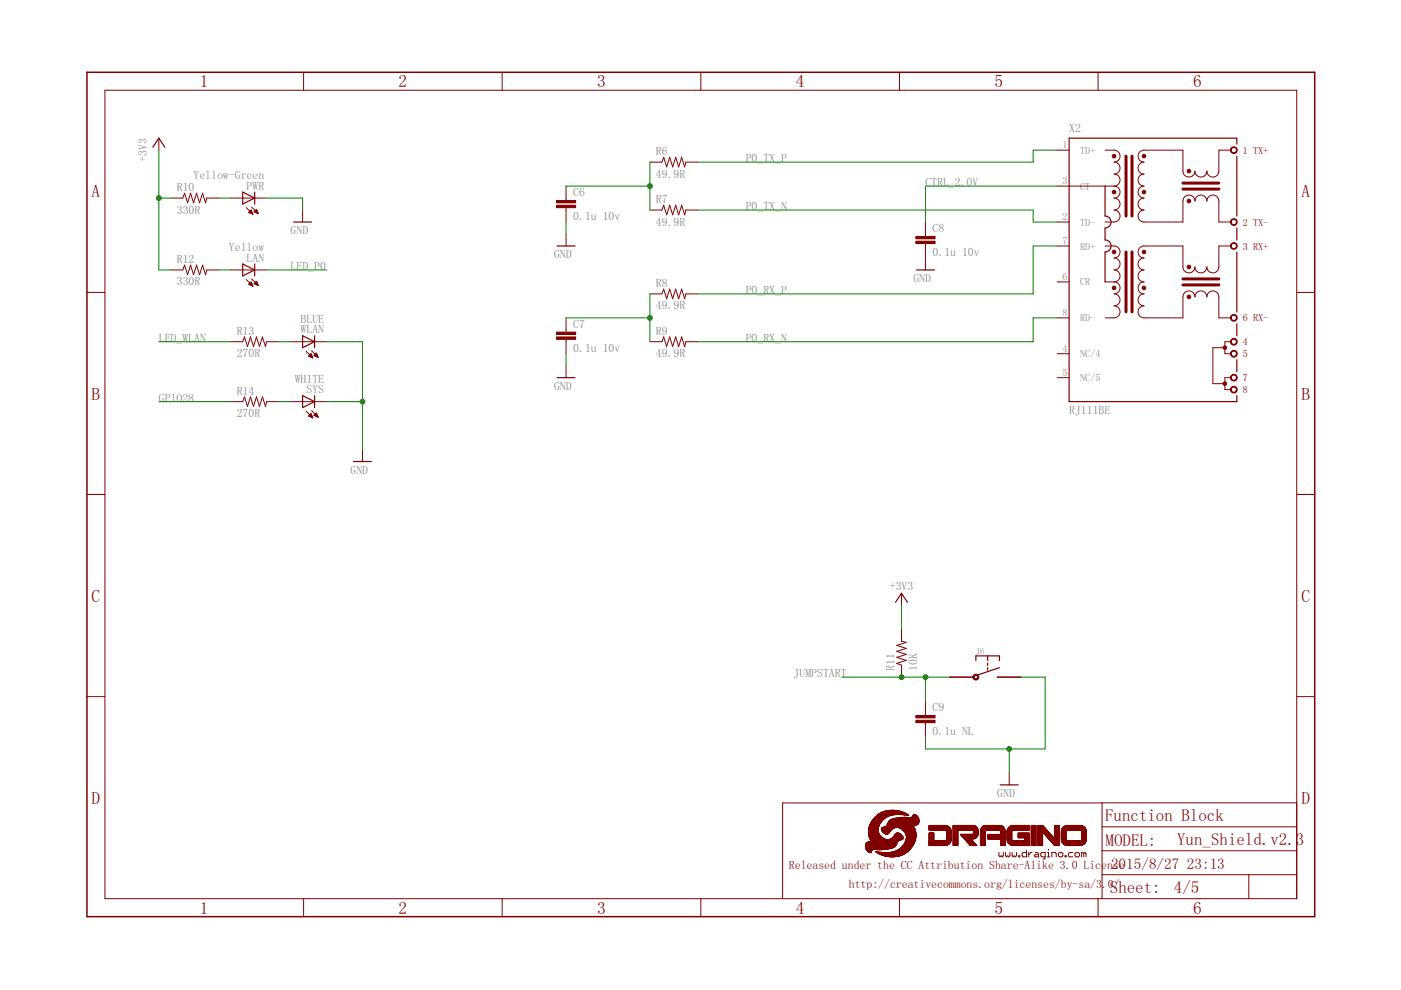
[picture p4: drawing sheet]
<svg xmlns="http://www.w3.org/2000/svg" width="297mm" height="210mm" viewBox="0 0 297 210" stroke-linecap="round" stroke-linejoin="round" font-family="sans-serif">
<defs><g id="words">
<g font-size="3.7" fill="#800000">
<text x="42.4" y="18.5">1</text>
<text x="84.5" y="18.5">2</text>
<text x="126.6" y="18.5">3</text>
<text x="168.7" y="18.5">4</text>
<text x="210.8" y="18.5">5</text>
<text x="253" y="18.5">6</text>
<text x="19.4" y="41.9">A</text>
<text x="275.9" y="41.9">A</text>
<text x="19.4" y="84.7">B</text>
<text x="275.9" y="84.7">B</text>
<text x="19.4" y="127.6">C</text>
<text x="275.9" y="127.6">C</text>
<text x="19.4" y="170.4">D</text>
<text x="275.9" y="170.4">D</text>
<text x="42.4" y="193.7">1</text>
<text x="84.5" y="193.7">2</text>
<text x="126.6" y="193.7">3</text>
<text x="168.7" y="193.7">4</text>
<text x="210.8" y="193.7">5</text>
<text x="253" y="193.7">6</text>
</g>
<g font-size="3.6" fill="#800000">
<text x="234.3" y="174">Function Block</text>
<text x="234.4" y="179.4">MODEL:</text>
<text x="249.6" y="179.1">Yun_Shield.v2.3</text>
<text x="235.3" y="189.4">Sheet:</text>
<text x="248.9" y="189.3">4/5</text>
</g>
<g font-size="3.2" fill="#800000">
<text x="235.6" y="184.2">2015/8/27</text>
<text x="251.7" y="184.2">23:13</text>
</g>
<g font-size="2.5" fill="#808080">
<text x="226.7" y="28">X2</text>
<text x="31.1" y="34.4" transform="rotate(-90 31.1 34.4)">+3V3</text>
<text x="139.1" y="32.9">R6</text>
<text x="158.1" y="34.4">P0_TX_P</text>
<text x="37.5" y="40.5">R10</text>
<text x="41" y="38.1">Yellow-Green</text>
<text x="52.3" y="40.2">PWR</text>
<text x="121.5" y="41.6">C6</text>
<text x="139.1" y="37.7">49.9R</text>
<text x="196.2" y="39.5">CTRL_2.0V</text>
<text x="37.5" y="45.3">330R</text>
<text x="121.5" y="46.7">0.1u 10v</text>
<text x="139.1" y="47.8">49.9R</text>
<text x="139.1" y="43">R7</text>
<text x="158.1" y="44.5">P0_TX_N</text>
<text x="48.5" y="53.3">Yellow</text>
<text x="61.6" y="49.6">GND</text>
<text x="197.7" y="49.2">C8</text>
<text x="37.5" y="55.7">R12</text>
<text x="52.3" y="55.5">LAN</text>
<text x="61.6" y="57.2">LED_P0</text>
<text x="117.5" y="54.7">GND</text>
<text x="193.7" y="59.8">GND</text>
<text x="197.7" y="54.3">0.1u 10v</text>
<text x="37.5" y="60.5">330R</text>
<text x="139.1" y="65.6">49.9R</text>
<text x="139.1" y="60.8">R8</text>
<text x="158.1" y="62.3">P0_RX_P</text>
<text x="50.2" y="71">R13</text>
<text x="63.7" y="68.5">BLUE</text>
<text x="63.7" y="70.7">WLAN</text>
<text x="121.5" y="69.5">C7</text>
<text x="139.1" y="71">R9</text>
<text x="33.7" y="72.5">LED_WLAN</text>
<text x="50.2" y="75.8">270R</text>
<text x="121.5" y="74.6">0.1u 10v</text>
<text x="139.1" y="75.8">49.9R</text>
<text x="158.1" y="72.5">P0_RX_N</text>
<text x="50.2" y="83.7">R14</text>
<text x="62.5" y="81.2">WHITE</text>
<text x="65" y="83.4">SYS</text>
<text x="117.5" y="82.6">GND</text>
<text x="33.7" y="85.2">GPIO28</text>
<text x="50.2" y="88.5">270R</text>
<text x="226.7" y="87.7">RJ111BE</text>
<text x="74.3" y="100.4">GND</text>
<text x="188.7" y="125">+3V3</text>
<text x="168.3" y="143.6">JUMPSTART</text>
<text x="189.6" y="142.3" transform="rotate(-90 189.6 142.3)">R11</text>
<text x="194.4" y="142.3" transform="rotate(-90 194.4 142.3)">10K</text>
<text x="197.7" y="155.9">0.1u NL</text>
<text x="197.7" y="150.8">C9</text>
<text x="211.4" y="169">GND</text>
</g>
<g font-size="2.5" fill="#800000">
<text x="167.3" y="184.2">Released under the CC Attribution Share-Alike 3.0 License</text>
<text x="180" y="188.3">http://creativecommons.org/licenses/by-sa/3</text>
<text x="233.7" y="188.3">.0/</text>
</g>
<g font-size="2.1" fill="#808080">
<text x="225.2" y="31.5">1</text>
<text x="229" y="32.6">TD+</text>
<text x="225.2" y="39.1">3</text>
<text x="229" y="40.2">CT</text>
<text x="225.2" y="46.7">2</text>
<text x="229" y="47.8">TD-</text>
<text x="225.2" y="51.8">7</text>
<text x="229" y="52.9">RD+</text>
<text x="225.2" y="59.4">6</text>
<text x="229" y="60.5">CR</text>
<text x="225.2" y="67">8</text>
<text x="229" y="68.1">RD-</text>
<text x="225.2" y="74.6">4</text>
<text x="229" y="75.8">NC/4</text>
<text x="225.2" y="79.7">5</text>
<text x="229" y="80.8">NC/5</text>
</g>
<g font-size="2.1" fill="#800000">
<text x="263.5" y="32.6">1 TX+</text>
<text x="263.5" y="47.8">2 TX-</text>
<text x="263.5" y="52.9">3 RX+</text>
<text x="263.5" y="68.1">6 RX-</text>
<text x="263.5" y="73.2">4</text>
<text x="263.5" y="75.8">5</text>
<text x="263.5" y="80.8">7</text>
<text x="263.5" y="83.4">8</text>
</g>
<text font-size="1.8" fill="#808080" x="206.9" y="138.6">J6</text>
</g></defs>
<g fill="none" stroke="#800000" stroke-width=".21">
<path d="M22.2 19.1h252.7v171.4h-252.7zM64.4 15.3v3.8M106.5 15.3v3.8M148.6 15.3v3.8M190.7 15.3v3.8M232.8 15.3v3.8M33.7 29.3v2.5M120 39.5v3M137.8 34.4h2.5l.4-1 .7 2 .6-2 .6 2 .7-2 .6 2 .6-2 .7 2 .2-1h2.6M224.1 39.5h12.1M224.1 31.8h2.6M234.3 31.8h1.9a1.27 1.27 0 0 1 1.3 1.3 1.27 1.27 0 0 1-1.3 1.3 1.27 1.27 0 0 1 1.3 1.2 1.27 1.27 0 0 1-1.3 1.3 1.27 1.27 0 0 1 1.3 1.3 1.27 1.27 0 0 1-1.3 1.3"/>
<path d="M236.2 39.5a1.27 1.27 0 0 1 1.3 1.2 1.27 1.27 0 0 1-1.3 1.3 1.27 1.27 0 0 1 1.3 1.3 1.27 1.27 0 0 1-1.3 1.2 1.27 1.27 0 0 1 1.3 1.3 1.27 1.27 0 0 1-1.3 1.3h-1.9M261 31.8h-2.6v4.5a1.27 1.27 0 0 1-1.2 1.2 1.27 1.27 0 0 1-1.3-1.2 1.27 1.27 0 0 1-1.3 1.2 1.27 1.27 0 0 1-1.3-1.2 1.27 1.27 0 0 1-1.2 1.2 1.27 1.27 0 0 1-1.3-1.2v-4.5h-8.3a1.27 1.27 0 0 0-1.2 1.3 1.27 1.27 0 0 0 1.2 1.3 1.27 1.27 0 0 0-1.2 1.2 1.27 1.27 0 0 0 1.2 1.3 1.27 1.27 0 0 0-1.2 1.3 1.27 1.27 0 0 0 1.2 1.3 1.27 1.27 0 0 0-1.2 1.2 1.27 1.27 0 0 0 1.2 1.3 1.27 1.27 0 0 0-1.2 1.3 1.27 1.27 0 0 0 1.2 1.2 1.27 1.27 0 0 0-1.2 1.3 1.27 1.27 0 0 0 1.2 1.3h8.3v-4.5a1.27 1.27 0 0 1 1.3-1.2 1.27 1.27 0 0 1 1.2 1.2 1.27 1.27 0 0 1 1.3-1.2 1.27 1.27 0 0 1 1.3 1.2 1.27 1.27 0 0 1 1.3-1.2 1.27 1.27 0 0 1 1.2 1.2v4.5h2.6M36.2 42h2.6l.3-1 .7 2 .6-2 .6 2 .7-2 .6 2 .6-2 .7 2 .2-1h2.6M36.2 57.2h2.6l.3-1 .7 2.1 .6-2.1 .6 2.1 .7-2.1 .6 2.1 .6-2.1 .7 2.1 .2-1.1h2.6M48.9 42h7.6M48.9 57.2h7.6M52.2 44l1.4 1.4M52.2 59.3l1.4 1.4M52.7 45l.9 .4M52.7 45l.5-.5 .4 .9M52.7 45h.7M52.9 44.9h.5"/>
<path d="M53 44.8h.3M53 45.1h.5M53 60h.3M53.1 44.7h.2M53.1 59.9h.2M53.2 44.6h.1M53.3 45.3h.3M53.4 43.9l1.4 1.4M53.4 59.1l1.4 1.4M53.6 45.4h.1M53.9 44.9h.7M53.9 44.9l.9 .4"/>
<path d="M54 44.8h.5M54 60h.5M54.1 44.7h.4M54.1 45h.5M54.1 59.9h.4M54.2 44.6h.2M54.3 59.8h.1M54.3 44.4h.1M54.4 44.4l-.5 .5M54.4 44.4l.4 .9M54.4 45.1h.3M54.7 45.3h.1"/>
<path d="M64.2 44.5v2.6M120 44v3.1M120 49.6v2.6M137.8 44.5h2.5l.4-1 .7 2.1 .6-2.1 .6 2.1 .7-2.1 .6 2.1 .6-2.1 .7 2.1 .2-1.1h2.6M196.2 47.1v3M196.2 51.6v5.6M224.1 47.1h2.6M224.1 59.8h2.6M224.1 52.2h2.6M234.3 52.2h1.9a1.27 1.27 0 0 1 1.3 1.2 1.27 1.27 0 0 1-1.3 1.3 1.27 1.27 0 0 1 1.3 1.3 1.27 1.27 0 0 1-1.3 1.2 1.27 1.27 0 0 1 1.3 1.3 1.27 1.27 0 0 1-1.3 1.3M234.3 59.8h1.9M236.2 59.8a1.27 1.27 0 0 1 1.3 1.2 1.27 1.27 0 0 1-1.3 1.3 1.27 1.27 0 0 1 1.3 1.3 1.27 1.27 0 0 1-1.3 1.3 1.27 1.27 0 0 1 1.3 1.2 1.27 1.27 0 0 1-1.3 1.3h-1.9"/>
<path d="M261 52.2h-2.6v4.4a1.27 1.27 0 0 1-1.2 1.3 1.27 1.27 0 0 1-1.3-1.3 1.27 1.27 0 0 1-1.3 1.3 1.27 1.27 0 0 1-1.3-1.3 1.27 1.27 0 0 1-1.2 1.3 1.27 1.27 0 0 1-1.3-1.3v-4.4h-8.3a1.27 1.27 0 0 0-1.2 1.2 1.27 1.27 0 0 0 1.2 1.3 1.27 1.27 0 0 0-1.2 1.3 1.27 1.27 0 0 0 1.2 1.2 1.27 1.27 0 0 0-1.2 1.3 1.27 1.27 0 0 0 1.2 1.3 1.27 1.27 0 0 0-1.2 1.2 1.27 1.27 0 0 0 1.2 1.3 1.27 1.27 0 0 0-1.2 1.3 1.27 1.27 0 0 0 1.2 1.3 1.27 1.27 0 0 0-1.2 1.2 1.27 1.27 0 0 0 1.2 1.3h8.3v-4.5a1.27 1.27 0 0 1 1.3-1.2 1.27 1.27 0 0 1 1.2 1.2 1.27 1.27 0 0 1 1.3-1.2 1.27 1.27 0 0 1 1.3 1.2 1.27 1.27 0 0 1 1.3-1.2 1.27 1.27 0 0 1 1.2 1.2v4.5h2.6M18.4 62h3.8M48.9 72.5h2.6l.3-1.1 .7 2.1 .6-2.1 .6 2.1 .7-2.1 .6 2.1 .6-2.1 .7 2.1 .2-1h2.6M52.7 60.3l.5-.5 .4 .9zM52.8 60.2h.6M52.9 60.1h.5M52.9 60.3h.6M53.2 60.5h.3M53.5 60.6h.1M53.9 60.2l.5-.6 .4 .9zM53.9 60.1h.7M54.1 60.2h.5"/>
<path d="M54.3 60.3h.4M54.6 60.5h.1M61.6 72.5h7.6M64.9 74.5l1.4 1.4M65.4 75.5l.5-.5 .4 .9zM65.5 75.5h.7M65.5 75.4h.6M65.6 75.3h.5M65.7 75.2h.3M65.8 75.7h.4M65.9 75.1h.1M66.1 74.4l1.4 1.4"/>
<path d="M66.1 75.8h.2M66.6 75.4l.5-.5 .4 .9zM66.6 75.3h.6M66.7 75.4h.6M66.8 75.2h.4M66.9 75.1h.2M67 75.5h.4M67 75h.1M67.2 75.7h.2M120 67.4v3M120 71.9v3.1M120 77.5v2.6"/>
<path d="M137.8 72.5h2.5l.4-1.1 .7 2.1 .6-2.1 .6 2.1 .7-2.1 .6 2.1 .6-2.1 .7 2.1 .2-1h2.6M137.8 62.3h2.5l.4-1 .7 2 .6-2 .6 2 .7-2 .6 2 .6-2 .7 2 .2-1h2.6M224.1 67.4h2.6M224.1 75h2.6M259.7 73.7h-2.5v7.6h2.5M261 72.5h-1.3v2.5h1.3M274.9 62h3.8M48.9 85.2h2.6l.3-1.1 .7 2.1 .6-2.1 .6 2.1 .7-2.1 .6 2.1 .6-2.1 .7 2.1 .2-1h2.6M61.6 85.2h7.6M64.9 87.2l1.4 1.4M65.4 88.2l.9 .4M65.4 88.2l.5-.5 .4 .9"/>
<path d="M65.4 88.2h.7M65.5 88.1h.6M65.7 88h.3M65.7 88.3h.5M65.8 87.8h.2M65.9 87.7h.1M66 88.5h.3M66.1 87.1l1.4 1.4M66.3 88.6h.1M66.6 88.1l.9 .4M66.6 88.1l.5-.5 .4 .9M66.6 88.1h.7"/>
<path d="M66.7 88h.5M66.8 87.8h.4M66.9 88.2h.5M66.9 87.7h.2M67 87.6h.1M67.2 88.3h.2M67.4 88.5h.1M76.9 95.3v2.6M224.1 80.1h2.6M261 80.1h-1.3v2.5h1.3M18.4 104.8h3.8M274.9 104.8h3.8"/>
<path d="M191.1 133.4v2.6l1.1 .2-2.1 .6 2.1 .7-2.1 .6 2.1 .6-2.1 .7 2.1 .6-2.1 .7 1 .3v2.6M191.1 125.8v2.5M18.4 147.7h3.8M196.2 148.7v3M196.2 153.2v3.1M201.3 143.6h5.1M211.4 143.6h5.1M274.9 147.7h3.8M214 163.9v2.5M233.7 175.3h41.2M233.7 170.2h-67.8v20.2M274.9 170.2h-41.2v20.3"/>
<path d="M64.4 190.5v3.9M106.5 190.5v3.9M148.6 190.5v3.9M190.7 190.5v3.9M211.8 180.7v.7l.2 .3 .3-.3 .2 .3 .2-.3v-.7M213.2 180.7v.7l.2 .3 .3-.3 .2 .3 .2-.3v-.7M214.6 180.7v.7l.2 .3 .3-.3 .2 .3 .2-.3v-.7M216 181.4h.2v.3h-.2zM217.6 180.3v1.4h-.7l-.2-.3v-.4l.2-.3h.7M218.1 180.7v1M218.8 180.7h-.2l-.5 .5M219.5 180.7h.5l.2 .3v.7h-.7l-.2-.3 .2-.2h.7"/>
<path d="M221.6 181.7h-.7l-.2-.3v-.4l.2-.3h.7v1.2l-.5 .2M222.1 181.7h.4M222.1 180.7h.2v1M222.3 180v.3M223 181.7v-1h.7l.2 .3v.7M224.4 181l.2-.3h.5l.2 .3v.4l-.2 .3h-.5l-.2-.3zM225.8 181.4h.2v.3h-.2zM227.5 180.7h-.7l-.3 .3v.4l.3 .3h.7M227.9 181l.3-.3h.4l.3 .3v.4l-.3 .3h-.4l-.3-.3zM229.8 181l-.5-.3v1M229.8 181v.7M229.8 181l.2-.3 .3 .3v.7"/>
<path d="M232.8 190.5v3.9M233.7 185.5h41.2M233.7 180.4h41.2M264.8 185.5v5"/>
</g>
<path d="M18.4 15.3h260.3v179.1h-260.3z" fill="none" stroke="#800000" stroke-width=".32"/>
<g fill="#800000" stroke="#800000" stroke-width=".21">
<path d="M188.8 181.6l.8 .1z"/>
<path d="M188.5 181.6l1.4 .1z"/>
<path d="M188.3 181.6h1.8z"/>
<path d="M188.1 181.6h2.1z"/>
<path d="M188 181.5l2.4 .1z"/>
<path d="M187.8 181.5h2.7z"/>
<path d="M187.7 181.5h2.9z"/>
<path d="M187.6 181.5h3.1z"/>
<path d="M187.5 181.4l3.3 .1z"/>
<path d="M187.4 181.4h3.5z"/>
<path d="M187.3 181.4h3.6z"/>
<path d="M187.2 181.4h3.8z"/>
<path d="M187.2 181.3l3.9 .1z"/>
<path d="M187.1 181.3l4 .1z"/>
<path d="M187 181.3h4.2z"/>
<path d="M186.9 181.3h4.4z"/>
<path d="M186.9 181.2l4.4 .1z"/>
<path d="M186.8 181.2l4.6 .1z"/>
<path d="M186.8 181.2h4.7z"/>
<path d="M186.7 181.1l4.8 .1z"/>
<path d="M186.6 181.1l4.9 .1z"/>
<path d="M186.6 181.1h5z"/>
<path d="M186.5 181.1h5.1z"/>
<path d="M186.5 181.1h5.2z"/>
<path d="M186.4 181l5.3 .1z"/>
<path d="M186.4 181h5.4z"/>
<path d="M186.3 181h5.5z"/>
<path d="M186.2 181h5.7z"/>
<path d="M186.2 180.9l5.7 .1z"/>
<path d="M186.2 180.9h5.8z"/>
<path d="M186.1 180.9h5.9z"/>
<path d="M186.1 180.8l5.9 .1z"/>
<path d="M186 180.8l6 .1z"/>
<path d="M186 180.8h6.1z"/>
<path d="M185.9 180.8h6.2z"/>
<path d="M184.5 180.7l.1 .1z"/>
<path d="M185.9 180.7l1.6 .1z"/>
<path d="M188.3 180.7l3.9 .1z"/>
<path d="M184.4 180.7l.3 .1z"/>
<path d="M185.9 180.7l1.1 .1z"/>
<path d="M188.6 180.7l3.6 .1z"/>
<path d="M184.3 180.7h.4z"/>
<path d="M185.8 180.7h1z"/>
<path d="M188.8 180.7h3.4z"/>
<path d="M185.8 180.7h.7z"/>
<path d="M189 180.7h3.3z"/>
<path d="M184.2 180.6l.5 .1z"/>
<path d="M185.7 180.6l.6 .1z"/>
<path d="M189.1 180.6l3.2 .1z"/>
<path d="M184.1 180.6l.6 .1z"/>
<path d="M185.7 180.6l.4 .1z"/>
<path d="M189.3 180.6l3 .1z"/>
<path d="M184.1 180.6h.6z"/>
<path d="M185.7 180.6h.2z"/>
<path d="M189.4 180.6h3z"/>
<path d="M189.5 180.6h2.9z"/>
<path d="M189.6 180.6h2.8z"/>
<path d="M184 180.5l.7 .1z"/>
<path d="M189.6 180.5l2.8 .1z"/>
<path d="M184 180.5h.8z"/>
<path d="M189.7 180.5h2.8z"/>
<path d="M189.8 180.5h2.7z"/>
<path d="M183.9 180.4l.9 .1z"/>
<path d="M189.9 180.4l2.6 .1z"/>
<path d="M189.9 180.4l2.7 .1z"/>
<path d="M183.9 180.4h.9z"/>
<path d="M190 180.4h2.6z"/>
<path d="M183.9 180.3l.9 .1z"/>
<path d="M190.1 180.3l2.5 .1z"/>
<path d="M183.8 180.3l1.1 .1z"/>
<path d="M190.2 180.3l2.5 .1z"/>
<path d="M183.8 180.3h1.1z"/>
<path d="M190.2 180.3h2.5z"/>
<path d="M183.8 180.2l1.2 .1z"/>
<path d="M190.3 180.2l2.4 .1z"/>
<path d="M183.7 180.2l1.3 .1z"/>
<path d="M190.4 180.2l2.4 .1z"/>
<path d="M183.7 180.2h1.3z"/>
<path d="M190.4 180.2h2.4z"/>
<path d="M190.5 180.2h2.3z"/>
<path d="M183.7 180.1l1.4 .1z"/>
<path d="M186.1 180.1l.8 .1z"/>
<path d="M190.5 180.1l2.3 .1z"/>
<path d="M183.7 180.1h1.4z"/>
<path d="M185.7 180.1h1.5z"/>
<path d="M190.5 180.1h2.4z"/>
<path d="M183.7 180.1h1.5z"/>
<path d="M185.4 180.1h2.1z"/>
<path d="M190.6 180.1h2.3z"/>
<path d="M183.7 180.1h4z"/>
<path d="M183.6 180l4.3 .1z"/>
<path d="M190.6 180l2.4 .1z"/>
<path d="M183.6 180h4.4z"/>
<path d="M190.7 180h2.3z"/>
<path d="M183.6 180h4.6z"/>
<path d="M183.6 180h4.8z"/>
<path d="M190.8 180h2.2z"/>
<path d="M183.6 179.9l4.9 .1z"/>
<path d="M190.8 179.9l2.2 .1z"/>
<path d="M183.6 179.9l5.1 .1z"/>
<path d="M183.6 179.9h5.2z"/>
<path d="M190.9 179.9h2.2z"/>
<path d="M183.6 179.9h5.3z"/>
<path d="M183.6 179.8l5.4 .1z"/>
<path d="M190.9 179.8l2.2 .1z"/>
<path d="M183.6 179.8l5.5 .1z"/>
<path d="M183.6 179.8h5.5z"/>
<path d="M190.9 179.8h2.2z"/>
<path d="M183.5 179.7l5.7 .1z"/>
<path d="M191 179.7l2.2 .1z"/>
<path d="M183.5 179.7l5.8 .1z"/>
<path d="M183.5 179.7h5.8z"/>
<path d="M191.1 179.7h2.1z"/>
<path d="M183.5 179.7h5.9z"/>
<path d="M191.1 179.7h2.2z"/>
<path d="M183.5 179.6l6 .1z"/>
<path d="M191.2 179.6l2.1 .1z"/>
<path d="M183.5 179.6h6z"/>
<path d="M191.2 179.6h2.1z"/>
<path d="M183.5 179.6h6.1z"/>
<path d="M183.5 179.6h6.2z"/>
<path d="M183.5 179.5l6.2 .1z"/>
<path d="M191.2 179.5l2.2 .1z"/>
<path d="M183.5 179.5h6.2z"/>
<path d="M191.3 179.5h2.1z"/>
<path d="M183.5 179.5h6.3z"/>
<path d="M183.5 179.4l6.3 .1z"/>
<path d="M191.3 179.4l2.1 .1z"/>
<path d="M191.3 179.4l2.2 .1z"/>
<path d="M183.5 179.4h6.3z"/>
<path d="M191.4 179.4h2z"/>
<path d="M183.5 179.3l6.4 .1z"/>
<path d="M191.4 179.3l2.1 .1z"/>
<path d="M183.5 179.3h6.4z"/>
<path d="M191.4 179.3h2.1z"/>
<path d="M191.5 179.3h2z"/>
<path d="M183.5 179.2l6.4 .1z"/>
<path d="M191.5 179.2l2 .1z"/>
<path d="M197 179.2l3.4 .1z"/>
<path d="M202.1 179.2l1 .1z"/>
<path d="M205.7 179.2l1.4 .1z"/>
<path d="M207.9 179.2l1 .1z"/>
<path d="M212.1 179.2l1 .1z"/>
<path d="M214.8 179.2l3.4 .1z"/>
<path d="M218.7 179.2l.9 .1z"/>
<path d="M220.1 179.2l.9 .1z"/>
<path d="M223.6 179.2l1 .1z"/>
<path d="M226.3 179.2l2.7 .1z"/>
<path d="M191.5 179.2l2.1 .1z"/>
<path d="M197 179.2l3.6 .1z"/>
<path d="M214.6 179.2l3.6 .1z"/>
<path d="M226.1 179.2l3.1 .1z"/>
<path d="M183.5 179.2h6.5z"/>
<path d="M191.5 179.2h2.1z"/>
<path d="M197 179.2h3.7z"/>
<path d="M202.1 179.2h1z"/>
<path d="M205.7 179.2h1.4z"/>
<path d="M207.9 179.2h1z"/>
<path d="M212.1 179.2h1z"/>
<path d="M214.5 179.2h3.7z"/>
<path d="M218.7 179.2h.9z"/>
<path d="M220.1 179.2h.9z"/>
<path d="M223.6 179.2h1z"/>
<path d="M226 179.2h3.3z"/>
<path d="M197 179.2h3.8z"/>
<path d="M205.7 179.2h1.3z"/>
<path d="M214.4 179.2h3.8z"/>
<path d="M223.5 179.2h1.1z"/>
<path d="M225.9 179.2h3.5z"/>
<path d="M225.8 179.2h3.7z"/>
<path d="M183.5 179.1l6.5 .1z"/>
<path d="M191.6 179.1l2 .1z"/>
<path d="M197 179.1l3.9 .1z"/>
<path d="M202.1 179.1l1 .1z"/>
<path d="M205.6 179.1l1.4 .1z"/>
<path d="M207.9 179.1l1 .1z"/>
<path d="M212.1 179.1l1 .1z"/>
<path d="M214.3 179.1l3.9 .1z"/>
<path d="M218.7 179.1l.9 .1z"/>
<path d="M220.1 179.1l.9 .1z"/>
<path d="M223.5 179.1l1.1 .1z"/>
<path d="M225.8 179.1l3.7 .1z"/>
<path d="M183.5 179.1h6.5z"/>
<path d="M191.6 179.1h2z"/>
<path d="M197 179.1h4z"/>
<path d="M202.1 179.1h1z"/>
<path d="M205.6 179.1h1.3z"/>
<path d="M207.9 179.1h1z"/>
<path d="M212.1 179.1h1z"/>
<path d="M214.2 179.1h4z"/>
<path d="M218.7 179.1h.9z"/>
<path d="M220.1 179.1h.9z"/>
<path d="M223.5 179.1h1.1z"/>
<path d="M225.7 179.1h3.9z"/>
<path d="M191.6 179.1h2.1z"/>
<path d="M223.4 179.1h1.2z"/>
<path d="M183.5 179l6.5 .1z"/>
<path d="M191.6 179l2.1 .1z"/>
<path d="M197 179l4 .1z"/>
<path d="M202.1 179l1 .1z"/>
<path d="M205.5 179l1.4 .1z"/>
<path d="M207.9 179l1 .1z"/>
<path d="M212.1 179l1 .1z"/>
<path d="M214.1 179l4.1 .1z"/>
<path d="M218.7 179l.9 .1z"/>
<path d="M220.1 179l.9 .1z"/>
<path d="M223.4 179l1.2 .1z"/>
<path d="M225.7 179l4 .1z"/>
<path d="M183.5 179l6.6 .1z"/>
<path d="M197 179l4.1 .1z"/>
<path d="M225.6 179l4.1 .1z"/>
<path d="M183.6 179h6.5z"/>
<path d="M191.6 179h2.1z"/>
<path d="M197 179h4.1z"/>
<path d="M202.1 179h1z"/>
<path d="M205.5 179h1.4z"/>
<path d="M207.9 179h1z"/>
<path d="M212.1 179h1z"/>
<path d="M214.1 179h4.1z"/>
<path d="M218.7 179h.9z"/>
<path d="M220.1 179h.9z"/>
<path d="M223.4 179h1.2z"/>
<path d="M225.6 179h4.2z"/>
<path d="M191.7 179h2z"/>
<path d="M205.5 179h1.3z"/>
<path d="M183.6 178.9l6.5 .1z"/>
<path d="M191.7 178.9l2 .1z"/>
<path d="M197 178.9l4.2 .1z"/>
<path d="M202.1 178.9l1 .1z"/>
<path d="M205.5 178.9l1.3 .1z"/>
<path d="M207.9 178.9l1 .1z"/>
<path d="M212.1 178.9l1 .1z"/>
<path d="M214 178.9l4.2 .1z"/>
<path d="M218.7 178.9l.9 .1z"/>
<path d="M220.1 178.9l.9 .1z"/>
<path d="M223.3 178.9l1.3 .1z"/>
<path d="M225.5 178.9l4.3 .1z"/>
<path d="M205.4 178.9l1.4 .1z"/>
<path d="M225.5 178.9l4.4 .1z"/>
<path d="M183.6 178.9h6.5z"/>
<path d="M191.7 178.9h2.1z"/>
<path d="M197 178.9h4.3z"/>
<path d="M202.1 178.9h1z"/>
<path d="M205.4 178.9h1.4z"/>
<path d="M207.9 178.9h1z"/>
<path d="M212.1 178.9h1z"/>
<path d="M213.9 178.9h4.3z"/>
<path d="M218.7 178.9h.9z"/>
<path d="M220.1 178.9h.9z"/>
<path d="M223.3 178.9h1.3z"/>
<path d="M225.4 178.9h4.5z"/>
<path d="M191.7 178.9h2z"/>
<path d="M183.6 178.8l6.5 .1z"/>
<path d="M191.7 178.8l2.1 .1z"/>
<path d="M197 178.8l4.3 .1z"/>
<path d="M202.1 178.8l1 .1z"/>
<path d="M205.4 178.8l1.3 .1z"/>
<path d="M207.9 178.8l1 .1z"/>
<path d="M212.1 178.8l1 .1z"/>
<path d="M213.9 178.8l4.3 .1z"/>
<path d="M218.7 178.8l.9 .1z"/>
<path d="M220.1 178.8l.9 .1z"/>
<path d="M223.2 178.8l1.4 .1z"/>
<path d="M225.4 178.8l4.5 .1z"/>
<path d="M191.8 178.8l2 .1z"/>
<path d="M225.4 178.8l4.6 .1z"/>
<path d="M183.7 178.8h6.4z"/>
<path d="M191.8 178.8h2z"/>
<path d="M197 178.8h4.3z"/>
<path d="M202.1 178.8h1z"/>
<path d="M205.3 178.8h1.4z"/>
<path d="M207.9 178.8h1z"/>
<path d="M212.1 178.8h1z"/>
<path d="M213.8 178.8h4.4z"/>
<path d="M218.7 178.8h.9z"/>
<path d="M220.1 178.8h.9z"/>
<path d="M223.2 178.8h1.4z"/>
<path d="M225.3 178.8h4.7z"/>
<path d="M197 178.8h4.4z"/>
<path d="M183.7 178.7l6.5 .1z"/>
<path d="M191.8 178.7l2 .1z"/>
<path d="M197 178.7l4.4 .1z"/>
<path d="M202.1 178.7l1 .1z"/>
<path d="M205.3 178.7l1.3 .1z"/>
<path d="M207.9 178.7l1 .1z"/>
<path d="M212.1 178.7l1 .1z"/>
<path d="M213.8 178.7l4.4 .1z"/>
<path d="M218.7 178.7l.9 .1z"/>
<path d="M220.1 178.7l.9 .1z"/>
<path d="M223.2 178.7l1.4 .1z"/>
<path d="M225.3 178.7l4.8 .1z"/>
<path d="M223.1 178.7l1.5 .1z"/>
<path d="M225.3 178.7l4.7 .1z"/>
<path d="M183.8 178.7h6.4z"/>
<path d="M191.9 178.7h1.9z"/>
<path d="M197 178.7h4.4z"/>
<path d="M202.1 178.7h1z"/>
<path d="M205.2 178.7h1.4z"/>
<path d="M207.9 178.7h1z"/>
<path d="M212.1 178.7h1z"/>
<path d="M213.8 178.7h4.4z"/>
<path d="M218.7 178.7h.9z"/>
<path d="M220.1 178.7h.9z"/>
<path d="M223.1 178.7h1.5z"/>
<path d="M225.3 178.7h4.8z"/>
<path d="M197 178.7h4.5z"/>
<path d="M213.7 178.7h4.5z"/>
<path d="M225.2 178.7h4.9z"/>
<path d="M183.8 178.6l6.4 .1z"/>
<path d="M191.9 178.6l2 .1z"/>
<path d="M197 178.6l4.5 .1z"/>
<path d="M202.1 178.6l1 .1z"/>
<path d="M205.2 178.6l1.3 .1z"/>
<path d="M207.9 178.6l1 .1z"/>
<path d="M212.1 178.6l1 .1z"/>
<path d="M213.7 178.6l4.5 .1z"/>
<path d="M218.7 178.6l.9 .1z"/>
<path d="M220.1 178.6l.9 .1z"/>
<path d="M223.1 178.6l1.5 .1z"/>
<path d="M225.3 178.6l4.8 .1z"/>
<path d="M183.9 178.6h6.3z"/>
<path d="M191.9 178.6h2z"/>
<path d="M197 178.6h4.5z"/>
<path d="M202.1 178.6h1z"/>
<path d="M205.2 178.6h1.3z"/>
<path d="M207.9 178.6h1z"/>
<path d="M212.1 178.6h1z"/>
<path d="M213.7 178.6h4.5z"/>
<path d="M218.7 178.6h.9z"/>
<path d="M220.1 178.6h.9z"/>
<path d="M223 178.6h1.6z"/>
<path d="M225.2 178.6h4.9z"/>
<path d="M205.1 178.6h1.4z"/>
<path d="M184 178.5l6.2 .1z"/>
<path d="M191.9 178.5l2 .1z"/>
<path d="M197 178.5l4.5 .1z"/>
<path d="M202.1 178.5l1 .1z"/>
<path d="M205.1 178.5l1.4 .1z"/>
<path d="M207.9 178.5l1 .1z"/>
<path d="M212.1 178.5l1 .1z"/>
<path d="M213.7 178.5l4.5 .1z"/>
<path d="M218.7 178.5l.9 .1z"/>
<path d="M220.1 178.5l.9 .1z"/>
<path d="M222.9 178.5l1.7 .1z"/>
<path d="M225.2 178.5l5 .1z"/>
<path d="M184.1 178.5l6.2 .1z"/>
<path d="M205.1 178.5l1.3 .1z"/>
<path d="M184.2 178.5h6.1z"/>
<path d="M191.9 178.5h2z"/>
<path d="M197 178.5h4.5z"/>
<path d="M202.1 178.5h1z"/>
<path d="M205 178.5h1.4z"/>
<path d="M207.9 178.5h1z"/>
<path d="M212.1 178.5h1z"/>
<path d="M213.6 178.5h4.6z"/>
<path d="M218.7 178.5h.9z"/>
<path d="M220.1 178.5h.9z"/>
<path d="M222.9 178.5h1.7z"/>
<path d="M225.1 178.5h5.1z"/>
<path d="M184.8 178.5h5.5z"/>
<path d="M184.8 178.4l5.5 .1z"/>
<path d="M192 178.4l2 .1z"/>
<path d="M197 178.4l4.6 .1z"/>
<path d="M202.1 178.4l1 .1z"/>
<path d="M205 178.4l1.4 .1z"/>
<path d="M207.9 178.4l1 .1z"/>
<path d="M212.1 178.4l1 .1z"/>
<path d="M213.6 178.4l4.6 .1z"/>
<path d="M218.7 178.4l.9 .1z"/>
<path d="M220.1 178.4l.9 .1z"/>
<path d="M222.9 178.4l1.7 .1z"/>
<path d="M225.1 178.4l5.1 .1z"/>
<path d="M184.8 178.4l5.6 .1z"/>
<path d="M205 178.4l1.3 .1z"/>
<path d="M184.8 178.4h5.6z"/>
<path d="M192 178.4h2z"/>
<path d="M197 178.4h4.6z"/>
<path d="M202.1 178.4h1z"/>
<path d="M205 178.4h1.3z"/>
<path d="M207.9 178.4h1z"/>
<path d="M212.1 178.4h1z"/>
<path d="M213.6 178.4h4.6z"/>
<path d="M218.7 178.4h.9z"/>
<path d="M220.1 178.4h.9z"/>
<path d="M222.8 178.4h1.8z"/>
<path d="M225.1 178.4h5.2z"/>
<path d="M184.7 178.4h5.7z"/>
<path d="M204.9 178.4h1.4z"/>
<path d="M184.7 178.3l5.7 .1z"/>
<path d="M192 178.3l2 .1z"/>
<path d="M197 178.3l4.6 .1z"/>
<path d="M202.1 178.3l1 .1z"/>
<path d="M204.9 178.3l1.4 .1z"/>
<path d="M207.9 178.3l1 .1z"/>
<path d="M212.1 178.3l1 .1z"/>
<path d="M213.6 178.3l4.6 .1z"/>
<path d="M218.7 178.3l.9 .1z"/>
<path d="M220.1 178.3l.9 .1z"/>
<path d="M222.8 178.3l1.8 .1z"/>
<path d="M225.1 178.3l5.2 .1z"/>
<path d="M204.9 178.3l1.3 .1z"/>
<path d="M184.7 178.3h5.8z"/>
<path d="M192 178.3h2z"/>
<path d="M197 178.3h4.6z"/>
<path d="M202.1 178.3h1z"/>
<path d="M204.9 178.3h1.3z"/>
<path d="M207.9 178.3h1z"/>
<path d="M212.1 178.3h1z"/>
<path d="M213.6 178.3h4.6z"/>
<path d="M218.7 178.3h.9z"/>
<path d="M220.1 178.3h.9z"/>
<path d="M222.7 178.3h1.9z"/>
<path d="M225.1 178.3h5.2z"/>
<path d="M197 178.3h1z"/>
<path d="M200.4 178.3h1.2z"/>
<path d="M213.6 178.3h1.2z"/>
<path d="M217.2 178.3h1z"/>
<path d="M225.1 178.3h1.2z"/>
<path d="M229 178.3h1.3z"/>
<path d="M184.7 178.2l5.8 .1z"/>
<path d="M192 178.2l2 .1z"/>
<path d="M197 178.2l1 .1z"/>
<path d="M200.5 178.2l1.1 .1z"/>
<path d="M202.1 178.2l1 .1z"/>
<path d="M204.8 178.2l1.4 .1z"/>
<path d="M207.9 178.2l1 .1z"/>
<path d="M212.1 178.2l1 .1z"/>
<path d="M213.6 178.2l1.1 .1z"/>
<path d="M217.2 178.2l1 .1z"/>
<path d="M218.7 178.2l.9 .1z"/>
<path d="M220.1 178.2l.9 .1z"/>
<path d="M222.7 178.2l1.9 .1z"/>
<path d="M225.1 178.2l1.2 .1z"/>
<path d="M229.1 178.2l1.2 .1z"/>
<path d="M184.6 178.2h6z"/>
<path d="M192 178.2h2z"/>
<path d="M197 178.2h1z"/>
<path d="M200.5 178.2h1.1z"/>
<path d="M202.1 178.2h1z"/>
<path d="M204.8 178.2h1.3z"/>
<path d="M207.9 178.2h1z"/>
<path d="M212.1 178.2h1z"/>
<path d="M213.6 178.2h1.1z"/>
<path d="M217.2 178.2h1z"/>
<path d="M218.7 178.2h.9z"/>
<path d="M220.1 178.2h.9z"/>
<path d="M222.7 178.2h1.9z"/>
<path d="M225.1 178.2h1.1z"/>
<path d="M229.2 178.2h1.1z"/>
<path d="M200.6 178.2h1.1z"/>
<path d="M213.5 178.2h1.1z"/>
<path d="M225 178.2h1.1z"/>
<path d="M184.6 178.2h6.1z"/>
<path d="M213.6 178.2h1z"/>
<path d="M222.6 178.2h2z"/>
<path d="M184.6 178.1l6.2 .1z"/>
<path d="M192.1 178.1l2 .1z"/>
<path d="M197 178.1l1 .1z"/>
<path d="M200.6 178.1l1.1 .1z"/>
<path d="M202.1 178.1l1 .1z"/>
<path d="M204.7 178.1l1.4 .1z"/>
<path d="M207.9 178.1l1 .1z"/>
<path d="M212.1 178.1l1 .1z"/>
<path d="M213.5 178.1l1.1 .1z"/>
<path d="M217.2 178.1l1 .1z"/>
<path d="M218.7 178.1l.9 .1z"/>
<path d="M220.1 178.1l.9 .1z"/>
<path d="M222.6 178.1l2 .1z"/>
<path d="M225 178.1l1.1 .1z"/>
<path d="M229.3 178.1l1 .1z"/>
<path d="M184.6 178.1h6.3z"/>
<path d="M192.1 178.1h2z"/>
<path d="M197 178.1h1z"/>
<path d="M200.6 178.1h1.1z"/>
<path d="M202.1 178.1h1z"/>
<path d="M204.7 178.1h1.4z"/>
<path d="M207.9 178.1h1z"/>
<path d="M212.1 178.1h1z"/>
<path d="M213.5 178.1h1z"/>
<path d="M217.2 178.1h1z"/>
<path d="M218.7 178.1h.9z"/>
<path d="M220.1 178.1h.9z"/>
<path d="M222.6 178.1h2z"/>
<path d="M225 178.1h1.1z"/>
<path d="M229.3 178.1h1z"/>
<path d="M222.5 178.1h2.1z"/>
<path d="M184.6 178.1h6.4z"/>
<path d="M200.7 178.1h.9z"/>
<path d="M204.7 178.1h1.3z"/>
<path d="M213.6 178.1h.9z"/>
<path d="M225 178.1h1z"/>
<path d="M184.6 178l6.5 .1z"/>
<path d="M192.1 178l2 .1z"/>
<path d="M197 178l1 .1z"/>
<path d="M200.7 178l.9 .1z"/>
<path d="M202.1 178l1 .1z"/>
<path d="M204.6 178l1.4 .1z"/>
<path d="M207.9 178l1 .1z"/>
<path d="M212.1 178l1 .1z"/>
<path d="M213.6 178l.9 .1z"/>
<path d="M217.2 178l1 .1z"/>
<path d="M218.7 178l.9 .1z"/>
<path d="M220.1 178l.9 .1z"/>
<path d="M222.5 178l2.1 .1z"/>
<path d="M225 178l1 .1z"/>
<path d="M229.3 178l1 .1z"/>
<path d="M184.6 178l3.5 .1z"/>
<path d="M188.4 178l2.8 .1z"/>
<path d="M213.5 178l1 .1z"/>
<path d="M184.5 178h3.4z"/>
<path d="M188.5 178h2.7z"/>
<path d="M192.1 178h2z"/>
<path d="M197 178h1z"/>
<path d="M200.7 178h.9z"/>
<path d="M202.1 178h1z"/>
<path d="M204.6 178h1.4z"/>
<path d="M207.9 178h1z"/>
<path d="M212.1 178h1z"/>
<path d="M213.5 178h1z"/>
<path d="M217.2 178h1z"/>
<path d="M218.7 178h.9z"/>
<path d="M220.1 178h.9z"/>
<path d="M222.5 178h2.1z"/>
<path d="M225 178h1z"/>
<path d="M229.3 178h1z"/>
<path d="M184.5 177.9l3.3 .1z"/>
<path d="M188.6 177.9l2.7 .1z"/>
<path d="M192.1 177.9l2 .1z"/>
<path d="M197 177.9l1 .1z"/>
<path d="M200.7 177.9l1 .1z"/>
<path d="M202.1 177.9l1 .1z"/>
<path d="M204.6 177.9l1.3 .1z"/>
<path d="M207.9 177.9l1 .1z"/>
<path d="M212.1 177.9l1 .1z"/>
<path d="M213.5 177.9l1 .1z"/>
<path d="M217.2 177.9l1 .1z"/>
<path d="M218.7 177.9l.9 .1z"/>
<path d="M220.1 177.9l.9 .1z"/>
<path d="M222.4 177.9l2.2 .1z"/>
<path d="M225 177.9l1 .1z"/>
<path d="M229.3 177.9l1 .1z"/>
<path d="M184.5 177.9l3.2 .1z"/>
<path d="M188.7 177.9l2.6 .1z"/>
<path d="M184.5 177.9h3.1z"/>
<path d="M188.8 177.9h2.6z"/>
<path d="M192.1 177.9h2z"/>
<path d="M197 177.9h1z"/>
<path d="M200.7 177.9h1z"/>
<path d="M202.1 177.9h1z"/>
<path d="M204.5 177.9h1.4z"/>
<path d="M207.9 177.9h1z"/>
<path d="M212.1 177.9h1z"/>
<path d="M213.5 177.9h1z"/>
<path d="M217.2 177.9h1z"/>
<path d="M218.7 177.9h.9z"/>
<path d="M220.1 177.9h.9z"/>
<path d="M222.4 177.9h2.2z"/>
<path d="M225 177.9h1z"/>
<path d="M229.3 177.9h1z"/>
<path d="M209.5 177.9h3.6z"/>
<path d="M184.4 177.8l3.1 .1z"/>
<path d="M188.9 177.8l2.6 .1z"/>
<path d="M192.1 177.8l2 .1z"/>
<path d="M197 177.8l1 .1z"/>
<path d="M200.7 177.8l1 .1z"/>
<path d="M202.1 177.8l1 .1z"/>
<path d="M204.5 177.8l1.8 .1z"/>
<path d="M207.9 177.8l1 .1z"/>
<path d="M209.5 177.8l3.6 .1z"/>
<path d="M213.5 177.8l1 .1z"/>
<path d="M217.2 177.8l1 .1z"/>
<path d="M218.7 177.8l.9 .1z"/>
<path d="M220.1 177.8l.9 .1z"/>
<path d="M222.4 177.8l2.2 .1z"/>
<path d="M225 177.8l1 .1z"/>
<path d="M229.3 177.8l1 .1z"/>
<path d="M184.5 177.8l3 .1z"/>
<path d="M188.9 177.8l2.5 .1z"/>
<path d="M192.2 177.8l1.9 .1z"/>
<path d="M204.5 177.8l2 .1z"/>
<path d="M222.3 177.8l1.3 .1z"/>
<path d="M223.6 177.8l1 .1z"/>
<path d="M184.4 177.8h3z"/>
<path d="M189 177.8h2.5z"/>
<path d="M192.2 177.8h1.9z"/>
<path d="M197 177.8h1z"/>
<path d="M200.7 177.8h1z"/>
<path d="M202.1 177.8h1z"/>
<path d="M204.4 177.8h2.2z"/>
<path d="M207.9 177.8h1z"/>
<path d="M209.5 177.8h3.6z"/>
<path d="M213.5 177.8h1z"/>
<path d="M217.2 177.8h1z"/>
<path d="M218.7 177.8h.9z"/>
<path d="M220.1 177.8h.9z"/>
<path d="M222.3 177.8h1.3z"/>
<path d="M223.6 177.8h1z"/>
<path d="M225 177.8h1z"/>
<path d="M229.3 177.8h1z"/>
<path d="M204.4 177.8h2.3z"/>
<path d="M222.3 177.8h1.2z"/>
<path d="M184.4 177.8h2.9z"/>
<path d="M189.1 177.8h2.4z"/>
<path d="M184.4 177.7l2.9 .1z"/>
<path d="M189.1 177.7l2.4 .1z"/>
<path d="M192.2 177.7l1.9 .1z"/>
<path d="M197 177.7l1 .1z"/>
<path d="M200.7 177.7l1 .1z"/>
<path d="M202.1 177.7l1 .1z"/>
<path d="M204.4 177.7l2.4 .1z"/>
<path d="M207.9 177.7l1 .1z"/>
<path d="M209.5 177.7l3.6 .1z"/>
<path d="M213.5 177.7l1 .1z"/>
<path d="M217.2 177.7l1 .1z"/>
<path d="M218.7 177.7l.9 .1z"/>
<path d="M220.1 177.7l.9 .1z"/>
<path d="M222.2 177.7l1.3 .1z"/>
<path d="M223.6 177.7l1 .1z"/>
<path d="M225 177.7l1 .1z"/>
<path d="M229.3 177.7l1 .1z"/>
<path d="M184.4 177.7h2.8z"/>
<path d="M189.1 177.7h2.4z"/>
<path d="M192.2 177.7h2z"/>
<path d="M197 177.7h1z"/>
<path d="M200.7 177.7h1z"/>
<path d="M202.1 177.7h1z"/>
<path d="M204.3 177.7h2.5z"/>
<path d="M207.9 177.7h1z"/>
<path d="M209.5 177.7h3.6z"/>
<path d="M213.5 177.7h1z"/>
<path d="M217.2 177.7h1z"/>
<path d="M218.7 177.7h.9z"/>
<path d="M220.1 177.7h.9z"/>
<path d="M222.2 177.7h1.3z"/>
<path d="M223.6 177.7h1z"/>
<path d="M225 177.7h1z"/>
<path d="M229.3 177.7h1z"/>
<path d="M204.3 177.7h2.6z"/>
<path d="M189.2 177.7h2.3z"/>
<path d="M222.2 177.7h1.2z"/>
<path d="M184.4 177.6l2.7 .1z"/>
<path d="M189.2 177.6l2.3 .1z"/>
<path d="M192.2 177.6l2 .1z"/>
<path d="M197 177.6l1 .1z"/>
<path d="M200.7 177.6l1 .1z"/>
<path d="M202.1 177.6l1 .1z"/>
<path d="M204.3 177.6l2.6 .1z"/>
<path d="M207.9 177.6l1 .1z"/>
<path d="M209.5 177.6l3.6 .1z"/>
<path d="M213.5 177.6l1 .1z"/>
<path d="M217.2 177.6l1 .1z"/>
<path d="M218.7 177.6l.9 .1z"/>
<path d="M220.1 177.6l.9 .1z"/>
<path d="M222.1 177.6l1.3 .1z"/>
<path d="M223.6 177.6l1 .1z"/>
<path d="M225 177.6l1 .1z"/>
<path d="M229.3 177.6l1 .1z"/>
<path d="M184.4 177.6h2.7z"/>
<path d="M189.2 177.6h2.3z"/>
<path d="M192.2 177.6h2z"/>
<path d="M197 177.6h1z"/>
<path d="M200.7 177.6h1z"/>
<path d="M202.1 177.6h1z"/>
<path d="M204.3 177.6h2.7z"/>
<path d="M207.9 177.6h1z"/>
<path d="M209.5 177.6h3.6z"/>
<path d="M213.5 177.6h1z"/>
<path d="M215.9 177.6h2.3z"/>
<path d="M218.7 177.6h.9z"/>
<path d="M220.1 177.6h.9z"/>
<path d="M222.1 177.6h1.3z"/>
<path d="M223.6 177.6h1z"/>
<path d="M225 177.6h1z"/>
<path d="M229.3 177.6h1z"/>
<path d="M189.3 177.6h2.2z"/>
<path d="M204.2 177.6h2.8z"/>
<path d="M184.3 177.5l2.7 .1z"/>
<path d="M189.3 177.5l2.2 .1z"/>
<path d="M192.2 177.5l2 .1z"/>
<path d="M197 177.5l1 .1z"/>
<path d="M200.7 177.5l1 .1z"/>
<path d="M202.1 177.5l1 .1z"/>
<path d="M204.2 177.5l2.8 .1z"/>
<path d="M207.9 177.5l1 .1z"/>
<path d="M209.5 177.5l3.6 .1z"/>
<path d="M213.5 177.5l1 .1z"/>
<path d="M215.9 177.5l2.3 .1z"/>
<path d="M218.7 177.5l.9 .1z"/>
<path d="M220.1 177.5l.9 .1z"/>
<path d="M222.1 177.5l1.2 .1z"/>
<path d="M223.6 177.5l1 .1z"/>
<path d="M225 177.5l1 .1z"/>
<path d="M229.3 177.5l1 .1z"/>
<path d="M189.3 177.5l2.1 .1z"/>
<path d="M184.3 177.5h2.7z"/>
<path d="M189.3 177.5h2.2z"/>
<path d="M192.2 177.5h2z"/>
<path d="M197 177.5h1z"/>
<path d="M200.7 177.5h1z"/>
<path d="M202.1 177.5h1z"/>
<path d="M204.2 177.5h2.9z"/>
<path d="M207.9 177.5h1z"/>
<path d="M209.5 177.5h3.6z"/>
<path d="M213.5 177.5h1z"/>
<path d="M215.9 177.5h2.3z"/>
<path d="M218.7 177.5h.9z"/>
<path d="M220.1 177.5h.9z"/>
<path d="M222.1 177.5h1.2z"/>
<path d="M223.6 177.5h1z"/>
<path d="M225 177.5h1z"/>
<path d="M229.3 177.5h1z"/>
<path d="M184.3 177.5h2.6z"/>
<path d="M189.4 177.5h2z"/>
<path d="M204.1 177.5h3z"/>
<path d="M222 177.5h1.3z"/>
<path d="M184.3 177.4l2.6 .1z"/>
<path d="M189.4 177.4l2 .1z"/>
<path d="M192.2 177.4l2 .1z"/>
<path d="M197 177.4l1 .1z"/>
<path d="M200.7 177.4l1 .1z"/>
<path d="M202.1 177.4l1 .1z"/>
<path d="M204.1 177.4l3 .1z"/>
<path d="M207.9 177.4l1 .1z"/>
<path d="M209.5 177.4l3.6 .1z"/>
<path d="M213.5 177.4l1 .1z"/>
<path d="M215.9 177.4l2.3 .1z"/>
<path d="M218.7 177.4l.9 .1z"/>
<path d="M220.1 177.4l.9 .1z"/>
<path d="M222 177.4l1.3 .1z"/>
<path d="M223.6 177.4l1 .1z"/>
<path d="M225 177.4l1 .1z"/>
<path d="M229.3 177.4l1 .1z"/>
<path d="M222 177.4l1.2 .1z"/>
<path d="M184.3 177.4h2.6z"/>
<path d="M189.4 177.4h2z"/>
<path d="M192.2 177.4h2z"/>
<path d="M197 177.4h1z"/>
<path d="M200.7 177.4h1z"/>
<path d="M202.1 177.4h1z"/>
<path d="M204.1 177.4h3z"/>
<path d="M207.9 177.4h1z"/>
<path d="M209.5 177.4h3.6z"/>
<path d="M213.5 177.4h1z"/>
<path d="M215.9 177.4h2.3z"/>
<path d="M218.7 177.4h.9z"/>
<path d="M220.1 177.4h.9z"/>
<path d="M222 177.4h1.2z"/>
<path d="M223.6 177.4h1z"/>
<path d="M225 177.4h1z"/>
<path d="M229.3 177.4h1z"/>
<path d="M184.3 177.4h2.5z"/>
<path d="M189.5 177.4h1.9z"/>
<path d="M204.1 177.4h3.1z"/>
<path d="M221.9 177.4h1.3z"/>
<path d="M184.3 177.3l2.5 .1z"/>
<path d="M189.5 177.3l1.9 .1z"/>
<path d="M192.2 177.3l2 .1z"/>
<path d="M197 177.3l1 .1z"/>
<path d="M200.7 177.3l1 .1z"/>
<path d="M202.1 177.3l1 .1z"/>
<path d="M204 177.3l3.2 .1z"/>
<path d="M207.9 177.3l1 .1z"/>
<path d="M209.5 177.3l3.6 .1z"/>
<path d="M213.5 177.3l1 .1z"/>
<path d="M215.9 177.3l2.3 .1z"/>
<path d="M218.7 177.3l.9 .1z"/>
<path d="M220.1 177.3l.9 .1z"/>
<path d="M221.9 177.3l1.3 .1z"/>
<path d="M223.6 177.3l1 .1z"/>
<path d="M225 177.3l1 .1z"/>
<path d="M229.3 177.3l1 .1z"/>
<path d="M221.9 177.3l1.2 .1z"/>
<path d="M184.3 177.3h2.5z"/>
<path d="M189.5 177.3h1.8z"/>
<path d="M192.2 177.3h2z"/>
<path d="M197 177.3h1z"/>
<path d="M200.7 177.3h1z"/>
<path d="M202.1 177.3h1z"/>
<path d="M204 177.3h3.2z"/>
<path d="M207.9 177.3h1z"/>
<path d="M209.5 177.3h3.6z"/>
<path d="M213.5 177.3h1z"/>
<path d="M215.9 177.3h2.3z"/>
<path d="M218.7 177.3h.9z"/>
<path d="M220.1 177.3h.9z"/>
<path d="M221.9 177.3h1.2z"/>
<path d="M223.6 177.3h1z"/>
<path d="M225 177.3h1z"/>
<path d="M229.3 177.3h1z"/>
<path d="M221.8 177.3h1.3z"/>
<path d="M184.3 177.2l2.4 .1z"/>
<path d="M189.6 177.2l1.7 .1z"/>
<path d="M192.2 177.2l2 .1z"/>
<path d="M197 177.2l1 .1z"/>
<path d="M200.7 177.2l1 .1z"/>
<path d="M202.1 177.2l1 .1z"/>
<path d="M203.9 177.2l3.3 .1z"/>
<path d="M207.9 177.2l1 .1z"/>
<path d="M209.5 177.2l3.6 .1z"/>
<path d="M213.5 177.2l1 .1z"/>
<path d="M215.9 177.2l2.3 .1z"/>
<path d="M218.7 177.2l.9 .1z"/>
<path d="M220.1 177.2l.9 .1z"/>
<path d="M221.8 177.2l1.3 .1z"/>
<path d="M223.6 177.2l1 .1z"/>
<path d="M225 177.2l1 .1z"/>
<path d="M229.3 177.2l1 .1z"/>
<path d="M184.3 177.2h2.4z"/>
<path d="M189.6 177.2h1.7z"/>
<path d="M192.2 177.2h2z"/>
<path d="M197 177.2h1z"/>
<path d="M200.7 177.2h1z"/>
<path d="M202.1 177.2h1z"/>
<path d="M203.9 177.2h3.4z"/>
<path d="M207.9 177.2h1z"/>
<path d="M209.5 177.2h3.6z"/>
<path d="M213.5 177.2h1z"/>
<path d="M215.9 177.2h2.3z"/>
<path d="M218.7 177.2h.9z"/>
<path d="M220.1 177.2h.9z"/>
<path d="M221.8 177.2h1.2z"/>
<path d="M223.6 177.2h1z"/>
<path d="M225 177.2h1z"/>
<path d="M229.3 177.2h1z"/>
<path d="M184.2 177.2h2.5z"/>
<path d="M184.2 177.2h2.4z"/>
<path d="M221.7 177.2h1.3z"/>
<path d="M184.2 177.1l2.4 .1z"/>
<path d="M189.6 177.1l1.6 .1z"/>
<path d="M192.2 177.1l2 .1z"/>
<path d="M197 177.1l1 .1z"/>
<path d="M200.7 177.1l1 .1z"/>
<path d="M202.1 177.1l1 .1z"/>
<path d="M203.9 177.1l3.4 .1z"/>
<path d="M207.9 177.1l1 .1z"/>
<path d="M209.5 177.1l3.6 .1z"/>
<path d="M213.5 177.1l1 .1z"/>
<path d="M215.9 177.1l2.3 .1z"/>
<path d="M218.7 177.1l.9 .1z"/>
<path d="M220.1 177.1l.9 .1z"/>
<path d="M221.7 177.1l1.3 .1z"/>
<path d="M223.6 177.1l1 .1z"/>
<path d="M225 177.1l1 .1z"/>
<path d="M229.3 177.1l1 .1z"/>
<path d="M189.7 177.1l1.5 .1z"/>
<path d="M192.1 177.1l2.1 .1z"/>
<path d="M203.8 177.1l3.5 .1z"/>
<path d="M184.2 177.1h2.4z"/>
<path d="M189.7 177.1h1.5z"/>
<path d="M192.1 177.1h2.1z"/>
<path d="M197 177.1h1z"/>
<path d="M200.7 177.1h1z"/>
<path d="M202.1 177.1h1z"/>
<path d="M203.8 177.1h3.5z"/>
<path d="M207.9 177.1h1z"/>
<path d="M209.5 177.1h3.6z"/>
<path d="M213.5 177.1h1z"/>
<path d="M215.9 177.1h2.3z"/>
<path d="M218.7 177.1h.9z"/>
<path d="M220.1 177.1h.9z"/>
<path d="M221.7 177.1h1.2z"/>
<path d="M223.6 177.1h1z"/>
<path d="M225 177.1h1z"/>
<path d="M229.3 177.1h1z"/>
<path d="M184.2 177l2.3 .1z"/>
<path d="M189.7 177l1.5 .1z"/>
<path d="M192.1 177l2.1 .1z"/>
<path d="M197 177l1 .1z"/>
<path d="M200.7 177l1 .1z"/>
<path d="M202.1 177l1 .1z"/>
<path d="M203.8 177l3.5 .1z"/>
<path d="M207.9 177l1 .1z"/>
<path d="M209.5 177l3.6 .1z"/>
<path d="M213.5 177l1 .1z"/>
<path d="M215.9 177l2.3 .1z"/>
<path d="M218.7 177l.9 .1z"/>
<path d="M220.1 177l.9 .1z"/>
<path d="M221.7 177l1.2 .1z"/>
<path d="M223.6 177l1 .1z"/>
<path d="M225 177l1 .1z"/>
<path d="M229.3 177l1 .1z"/>
<path d="M189.8 177l1.3 .1z"/>
<path d="M203.7 177l3.6 .1z"/>
<path d="M221.6 177l1.2 .1z"/>
<path d="M184.2 177h2.3z"/>
<path d="M189.8 177h1.3z"/>
<path d="M192.1 177h2.1z"/>
<path d="M197 177h1z"/>
<path d="M200.7 177h1z"/>
<path d="M202.1 177h1z"/>
<path d="M203.7 177h3.6z"/>
<path d="M207.9 177h1z"/>
<path d="M209.5 177h3.6z"/>
<path d="M213.5 177h1z"/>
<path d="M215.9 177h2.3z"/>
<path d="M218.7 177h.9z"/>
<path d="M220.1 177h.9z"/>
<path d="M221.6 177h1.2z"/>
<path d="M223.6 177h1z"/>
<path d="M225 177h1z"/>
<path d="M229.3 177h1z"/>
<path d="M203.7 177h3.7z"/>
<path d="M184.2 176.9l2.3 .1z"/>
<path d="M189.8 176.9l1.2 .1z"/>
<path d="M192.1 176.9l2.1 .1z"/>
<path d="M197 176.9l1 .1z"/>
<path d="M200.7 176.9l1 .1z"/>
<path d="M202.1 176.9l1 .1z"/>
<path d="M203.7 176.9l3.7 .1z"/>
<path d="M207.9 176.9l1 .1z"/>
<path d="M209.5 176.9l3.6 .1z"/>
<path d="M213.5 176.9l1 .1z"/>
<path d="M215.9 176.9l2.3 .1z"/>
<path d="M218.7 176.9l.9 .1z"/>
<path d="M220.1 176.9l.9 .1z"/>
<path d="M221.5 176.9l1.3 .1z"/>
<path d="M223.6 176.9l1 .1z"/>
<path d="M225 176.9l1 .1z"/>
<path d="M229.3 176.9l1 .1z"/>
<path d="M184.2 176.9l2.2 .1z"/>
<path d="M203.6 176.9l3.8 .1z"/>
<path d="M184.2 176.9h2.2z"/>
<path d="M189.8 176.9h1.1z"/>
<path d="M192.1 176.9h2.1z"/>
<path d="M197 176.9h1z"/>
<path d="M200.7 176.9h1z"/>
<path d="M202.1 176.9h1z"/>
<path d="M203.6 176.9h3.8z"/>
<path d="M207.9 176.9h1z"/>
<path d="M212.1 176.9h1z"/>
<path d="M213.5 176.9h1z"/>
<path d="M215.9 176.9h2.3z"/>
<path d="M218.7 176.9h.9z"/>
<path d="M220.1 176.9h.9z"/>
<path d="M221.5 176.9h1.3z"/>
<path d="M223.6 176.9h1z"/>
<path d="M225 176.9h1z"/>
<path d="M229.3 176.9h1z"/>
<path d="M189.9 176.9h1z"/>
<path d="M206.2 176.9h1.2z"/>
<path d="M221.5 176.9h1.2z"/>
<path d="M184.2 176.8l2.2 .1z"/>
<path d="M187.9 176.8l.3 .1z"/>
<path d="M189.9 176.8l1 .1z"/>
<path d="M192 176.8l2.2 .1z"/>
<path d="M197 176.8l1 .1z"/>
<path d="M200.7 176.8l1 .1z"/>
<path d="M202.1 176.8l1 .1z"/>
<path d="M206.3 176.8l1.1 .1z"/>
<path d="M207.9 176.8l1 .1z"/>
<path d="M212.1 176.8l1 .1z"/>
<path d="M213.5 176.8l1 .1z"/>
<path d="M215.9 176.8l2.3 .1z"/>
<path d="M218.7 176.8l.9 .1z"/>
<path d="M220.1 176.8l.9 .1z"/>
<path d="M221.5 176.8l1.2 .1z"/>
<path d="M223.6 176.8l1 .1z"/>
<path d="M225 176.8l1 .1z"/>
<path d="M229.3 176.8l1 .1z"/>
<path d="M184.2 176.8h2.2z"/>
<path d="M187.8 176.8h.4z"/>
<path d="M189.9 176.8h1z"/>
<path d="M192.1 176.8h2.1z"/>
<path d="M197 176.8h1z"/>
<path d="M200.7 176.8h1z"/>
<path d="M202.1 176.8h1z"/>
<path d="M206.3 176.8h1.1z"/>
<path d="M207.9 176.8h1z"/>
<path d="M212.1 176.8h1z"/>
<path d="M213.5 176.8h1z"/>
<path d="M215.9 176.8h2.3z"/>
<path d="M218.7 176.8h.9z"/>
<path d="M220.1 176.8h.9z"/>
<path d="M221.4 176.8h1.3z"/>
<path d="M223.6 176.8h1z"/>
<path d="M225 176.8h1z"/>
<path d="M229.3 176.8h1z"/>
<path d="M184.1 176.8h2.3z"/>
<path d="M187.7 176.8h.5z"/>
<path d="M189.9 176.8h.9z"/>
<path d="M192 176.8h2.2z"/>
<path d="M206.4 176.8h1z"/>
<path d="M187.7 176.8h.6z"/>
<path d="M190 176.8h.8z"/>
<path d="M221.4 176.8h1.2z"/>
<path d="M184.1 176.7l2.3 .1z"/>
<path d="M187.6 176.7l.7 .1z"/>
<path d="M190 176.7l.8 .1z"/>
<path d="M192 176.7l2.2 .1z"/>
<path d="M197 176.7l1 .1z"/>
<path d="M200.7 176.7l1 .1z"/>
<path d="M202.1 176.7l1 .1z"/>
<path d="M206.4 176.7l1 .1z"/>
<path d="M207.9 176.7l1 .1z"/>
<path d="M212.1 176.7l1 .1z"/>
<path d="M213.5 176.7l1 .1z"/>
<path d="M215.9 176.7l2.3 .1z"/>
<path d="M218.7 176.7l.9 .1z"/>
<path d="M220.1 176.7l.9 .1z"/>
<path d="M221.4 176.7l1.2 .1z"/>
<path d="M223.6 176.7l1 .1z"/>
<path d="M225 176.7l1 .1z"/>
<path d="M229.3 176.7l1 .1z"/>
<path d="M184.1 176.7h2.3z"/>
<path d="M187.6 176.7h.7z"/>
<path d="M190 176.7h.7z"/>
<path d="M192 176.7h2.2z"/>
<path d="M197 176.7h1z"/>
<path d="M200.7 176.7h1z"/>
<path d="M202.1 176.7h1z"/>
<path d="M206.4 176.7h1z"/>
<path d="M207.9 176.7h1z"/>
<path d="M212.1 176.7h1z"/>
<path d="M213.5 176.7h1z"/>
<path d="M215.9 176.7h2.3z"/>
<path d="M218.7 176.7h.9z"/>
<path d="M220.1 176.7h.9z"/>
<path d="M221.3 176.7h1.3z"/>
<path d="M223.6 176.7h1z"/>
<path d="M225 176.7h1z"/>
<path d="M229.3 176.7h1z"/>
<path d="M187.6 176.7h.8z"/>
<path d="M190.1 176.7h.6z"/>
<path d="M184.1 176.7h2.2z"/>
<path d="M187.5 176.7h.9z"/>
<path d="M190.1 176.7h.5z"/>
<path d="M221.3 176.7h1.2z"/>
<path d="M184.1 176.6l2.2 .1z"/>
<path d="M187.5 176.6l.9 .1z"/>
<path d="M190.1 176.6l.5 .1z"/>
<path d="M192 176.6l2.2 .1z"/>
<path d="M197 176.6l1 .1z"/>
<path d="M200.7 176.6l1 .1z"/>
<path d="M202.1 176.6l1 .1z"/>
<path d="M206.4 176.6l1 .1z"/>
<path d="M207.9 176.6l1 .1z"/>
<path d="M212.1 176.6l1 .1z"/>
<path d="M213.5 176.6l1 .1z"/>
<path d="M215.9 176.6l2.3 .1z"/>
<path d="M218.7 176.6l.9 .1z"/>
<path d="M220.1 176.6l.9 .1z"/>
<path d="M221.3 176.6l1.2 .1z"/>
<path d="M223.6 176.6l1 .1z"/>
<path d="M225 176.6l1 .1z"/>
<path d="M229.3 176.6l1 .1z"/>
<path d="M184.2 176.6l2.1 .1z"/>
<path d="M190.1 176.6l.4 .1z"/>
<path d="M191.9 176.6l2.3 .1z"/>
<path d="M184.2 176.6h2.1z"/>
<path d="M187.4 176.6h1.1z"/>
<path d="M190.2 176.6h.2z"/>
<path d="M191.9 176.6h2.3z"/>
<path d="M197 176.6h1z"/>
<path d="M200.7 176.6h1z"/>
<path d="M202.1 176.6h1z"/>
<path d="M206.4 176.6h1z"/>
<path d="M207.9 176.6h1z"/>
<path d="M212.1 176.6h1z"/>
<path d="M213.5 176.6h1z"/>
<path d="M218.7 176.6h.9z"/>
<path d="M220.1 176.6h.9z"/>
<path d="M221.2 176.6h1.3z"/>
<path d="M223.6 176.6h1z"/>
<path d="M225 176.6h1z"/>
<path d="M229.3 176.6h1z"/>
<path d="M206.5 176.6h.9z"/>
<path d="M221.2 176.6h1.2z"/>
<path d="M184.1 176.5l2.2 .1z"/>
<path d="M187.3 176.5l1.2 .1z"/>
<path d="M191.9 176.5l2.3 .1z"/>
<path d="M200.7 176.5l1 .1z"/>
<path d="M202.1 176.5l1 .1z"/>
<path d="M206.5 176.5l.9 .1z"/>
<path d="M207.9 176.5l1 .1z"/>
<path d="M212.1 176.5l1 .1z"/>
<path d="M213.5 176.5l1 .1z"/>
<path d="M218.7 176.5l.9 .1z"/>
<path d="M220.1 176.5l.9 .1z"/>
<path d="M221.2 176.5l1.2 .1z"/>
<path d="M223.6 176.5l1 .1z"/>
<path d="M225 176.5l1 .1z"/>
<path d="M229.3 176.5l1 .1z"/>
<path d="M184.1 176.5h2.2z"/>
<path d="M187.3 176.5h1.2z"/>
<path d="M191.9 176.5h2.3z"/>
<path d="M200.7 176.5h1z"/>
<path d="M202.1 176.5h1z"/>
<path d="M206.5 176.5h.9z"/>
<path d="M207.9 176.5h1z"/>
<path d="M212.1 176.5h1z"/>
<path d="M213.5 176.5h1z"/>
<path d="M218.7 176.5h.9z"/>
<path d="M220.1 176.5h.9z"/>
<path d="M221.1 176.5h1.3z"/>
<path d="M223.6 176.5h1z"/>
<path d="M225 176.5h1z"/>
<path d="M229.3 176.5h1z"/>
<path d="M184.1 176.4l2.1 .1z"/>
<path d="M187.3 176.4l1.3 .1z"/>
<path d="M191.8 176.4l2.4 .1z"/>
<path d="M200.7 176.4l1 .1z"/>
<path d="M202.1 176.4l1 .1z"/>
<path d="M206.5 176.4l.9 .1z"/>
<path d="M207.9 176.4l1 .1z"/>
<path d="M212.1 176.4l1 .1z"/>
<path d="M213.5 176.4l1 .1z"/>
<path d="M218.7 176.4l.9 .1z"/>
<path d="M220.1 176.4l.9 .1z"/>
<path d="M221.1 176.4l1.2 .1z"/>
<path d="M223.6 176.4l1 .1z"/>
<path d="M225 176.4l1 .1z"/>
<path d="M229.3 176.4l1 .1z"/>
<path d="M187.2 176.4l1.4 .1z"/>
<path d="M221.1 176.4l1.3 .1z"/>
<path d="M184.1 176.4h2.1z"/>
<path d="M187.2 176.4h1.4z"/>
<path d="M191.8 176.4h2.3z"/>
<path d="M200.7 176.4h1z"/>
<path d="M202.1 176.4h1z"/>
<path d="M206.5 176.4h.9z"/>
<path d="M207.9 176.4h1z"/>
<path d="M212.1 176.4h1z"/>
<path d="M213.5 176.4h1z"/>
<path d="M218.7 176.4h.9z"/>
<path d="M220.1 176.4h2.2z"/>
<path d="M223.6 176.4h1z"/>
<path d="M225 176.4h1z"/>
<path d="M229.3 176.4h1z"/>
<path d="M184.1 176.3l2.1 .1z"/>
<path d="M187.1 176.3l1.6 .1z"/>
<path d="M191.8 176.3l2.3 .1z"/>
<path d="M200.7 176.3l1 .1z"/>
<path d="M202.1 176.3l1 .1z"/>
<path d="M206.5 176.3l.9 .1z"/>
<path d="M207.9 176.3l1 .1z"/>
<path d="M212.1 176.3l1 .1z"/>
<path d="M213.5 176.3l1 .1z"/>
<path d="M218.7 176.3l.9 .1z"/>
<path d="M220 176.3l2.2 .1z"/>
<path d="M223.6 176.3l1 .1z"/>
<path d="M225 176.3l1 .1z"/>
<path d="M229.3 176.3l1 .1z"/>
<path d="M184.1 176.3h2.1z"/>
<path d="M187.1 176.3h1.6z"/>
<path d="M191.7 176.3h2.4z"/>
<path d="M200.7 176.3h1z"/>
<path d="M202.1 176.3h1z"/>
<path d="M206.5 176.3h.9z"/>
<path d="M207.9 176.3h1z"/>
<path d="M212.1 176.3h1z"/>
<path d="M213.5 176.3h1z"/>
<path d="M218.7 176.3h.9z"/>
<path d="M220.1 176.3h2.1z"/>
<path d="M223.6 176.3h1z"/>
<path d="M225 176.3h1z"/>
<path d="M229.3 176.3h1z"/>
<path d="M200.7 176.3h.9z"/>
<path d="M206.4 176.3h1z"/>
<path d="M184.1 176.2l2.1 .1z"/>
<path d="M187 176.2l1.7 .1z"/>
<path d="M191.7 176.2l2.4 .1z"/>
<path d="M200.7 176.2l.9 .1z"/>
<path d="M202.1 176.2l1 .1z"/>
<path d="M206.4 176.2l1 .1z"/>
<path d="M207.9 176.2l1 .1z"/>
<path d="M212.1 176.2l1 .1z"/>
<path d="M213.6 176.2l.9 .1z"/>
<path d="M218.7 176.2l.9 .1z"/>
<path d="M220.1 176.2l2 .1z"/>
<path d="M223.6 176.2l1 .1z"/>
<path d="M225 176.2l1 .1z"/>
<path d="M229.3 176.2l1 .1z"/>
<path d="M184.1 176.2h2.1z"/>
<path d="M187 176.2h1.8z"/>
<path d="M191.6 176.2h2.5z"/>
<path d="M200.7 176.2h.9z"/>
<path d="M202.1 176.2h1z"/>
<path d="M206.4 176.2h1z"/>
<path d="M207.9 176.2h1z"/>
<path d="M212.1 176.2h1z"/>
<path d="M213.6 176.2h.9z"/>
<path d="M218.7 176.2h.9z"/>
<path d="M220 176.2h2.1z"/>
<path d="M223.6 176.2h1z"/>
<path d="M225 176.2h1z"/>
<path d="M229.3 176.2h1z"/>
<path d="M200.6 176.2h1.1z"/>
<path d="M184.1 176.1l2.1 .1z"/>
<path d="M187 176.1l1.8 .1z"/>
<path d="M191.6 176.1l2.5 .1z"/>
<path d="M200.6 176.1l1.1 .1z"/>
<path d="M202.1 176.1l1 .1z"/>
<path d="M206.4 176.1l1 .1z"/>
<path d="M207.9 176.1l1 .1z"/>
<path d="M212.1 176.1l1 .1z"/>
<path d="M213.5 176.1l1 .1z"/>
<path d="M218.7 176.1l.9 .1z"/>
<path d="M220.1 176.1l2 .1z"/>
<path d="M223.6 176.1l1 .1z"/>
<path d="M225 176.1l1.1 .1z"/>
<path d="M229.3 176.1l1 .1z"/>
<path d="M184.1 176.1h2.1z"/>
<path d="M187 176.1h1.8z"/>
<path d="M191.5 176.1h2.6z"/>
<path d="M200.6 176.1h1.1z"/>
<path d="M202.1 176.1h1z"/>
<path d="M206.4 176.1h1z"/>
<path d="M207.9 176.1h1z"/>
<path d="M212.1 176.1h1z"/>
<path d="M213.5 176.1h1.1z"/>
<path d="M218.7 176.1h.9z"/>
<path d="M220.1 176.1h2z"/>
<path d="M223.6 176.1h1z"/>
<path d="M225 176.1h1.1z"/>
<path d="M229.3 176.1h1z"/>
<path d="M186.9 176.1h2z"/>
<path d="M213.6 176.1h1z"/>
<path d="M220.1 176.1h1.9z"/>
<path d="M229.2 176.1h1.1z"/>
<path d="M184.1 176l2.1 .1z"/>
<path d="M186.9 176l2 .1z"/>
<path d="M191.5 176l2.6 .1z"/>
<path d="M200.6 176l1 .1z"/>
<path d="M202.1 176l1 .1z"/>
<path d="M206.3 176l1.1 .1z"/>
<path d="M207.9 176l1 .1z"/>
<path d="M212 176l1.1 .1z"/>
<path d="M213.5 176l1.1 .1z"/>
<path d="M218.7 176l.9 .1z"/>
<path d="M220 176l2 .1z"/>
<path d="M223.6 176l1 .1z"/>
<path d="M225 176l1.1 .1z"/>
<path d="M229.2 176l1.1 .1z"/>
<path d="M184.2 176l2 .1z"/>
<path d="M200.5 176l1.1 .1z"/>
<path d="M207.9 176l1.1 .1z"/>
<path d="M213.6 176l1.1 .1z"/>
<path d="M220.1 176l1.9 .1z"/>
<path d="M225.1 176l1.1 .1z"/>
<path d="M184.2 176h2z"/>
<path d="M186.9 176h2z"/>
<path d="M191.5 176h2.5z"/>
<path d="M200.4 176h1.2z"/>
<path d="M202.1 176h1z"/>
<path d="M206.3 176h1.1z"/>
<path d="M207.9 176h1.1z"/>
<path d="M212 176h1z"/>
<path d="M213.6 176h1.2z"/>
<path d="M218.7 176h.9z"/>
<path d="M220.1 176h1.8z"/>
<path d="M223.6 176h1z"/>
<path d="M225.1 176h1.2z"/>
<path d="M229.1 176h1.2z"/>
<path d="M186.9 176h2.1z"/>
<path d="M191.4 176h2.6z"/>
<path d="M197 176h4.6z"/>
<path d="M202.1 176h5.3z"/>
<path d="M207.9 176h5.2z"/>
<path d="M213.6 176h4.6z"/>
<path d="M225.1 176h5.2z"/>
<path d="M184.2 175.9l2 .1z"/>
<path d="M186.9 175.9l2.1 .1z"/>
<path d="M191.4 175.9l2.6 .1z"/>
<path d="M197 175.9l4.6 .1z"/>
<path d="M202.1 175.9l5.3 .1z"/>
<path d="M207.9 175.9l5.2 .1z"/>
<path d="M213.6 175.9l4.6 .1z"/>
<path d="M218.7 175.9l.9 .1z"/>
<path d="M220.1 175.9l1.8 .1z"/>
<path d="M223.6 175.9l1 .1z"/>
<path d="M225.1 175.9l5.2 .1z"/>
<path d="M184.2 175.9h2z"/>
<path d="M186.9 175.9h2.1z"/>
<path d="M191.3 175.9h2.7z"/>
<path d="M197 175.9h4.6z"/>
<path d="M202.1 175.9h5.3z"/>
<path d="M207.9 175.9h5.1z"/>
<path d="M213.6 175.9h4.6z"/>
<path d="M218.7 175.9h.9z"/>
<path d="M220 175.9h1.9z"/>
<path d="M223.6 175.9h1z"/>
<path d="M225.1 175.9h5.2z"/>
<path d="M186.9 175.9h2.2z"/>
<path d="M220.1 175.9h1.7z"/>
<path d="M202.1 175.9h5.2z"/>
<path d="M225.1 175.9h5.1z"/>
<path d="M184.2 175.8l2 .1z"/>
<path d="M186.9 175.8l2.2 .1z"/>
<path d="M191.2 175.8l2.8 .1z"/>
<path d="M197 175.8l4.6 .1z"/>
<path d="M202.1 175.8l5.2 .1z"/>
<path d="M207.9 175.8l5.1 .1z"/>
<path d="M213.6 175.8l4.6 .1z"/>
<path d="M218.7 175.8l.9 .1z"/>
<path d="M220.1 175.8l1.7 .1z"/>
<path d="M223.6 175.8l1 .1z"/>
<path d="M225.1 175.8l5.1 .1z"/>
<path d="M184.2 175.8h2z"/>
<path d="M186.9 175.8h2.2z"/>
<path d="M191.2 175.8h2.8z"/>
<path d="M197 175.8h4.5z"/>
<path d="M202.1 175.8h5.2z"/>
<path d="M208 175.8h5z"/>
<path d="M213.6 175.8h4.6z"/>
<path d="M218.7 175.8h.9z"/>
<path d="M220.1 175.8h1.7z"/>
<path d="M223.6 175.8h1z"/>
<path d="M225.1 175.8h5.1z"/>
<path d="M186.9 175.8h2.3z"/>
<path d="M220 175.8h1.7z"/>
<path d="M184.2 175.7l2 .1z"/>
<path d="M186.9 175.7l2.3 .1z"/>
<path d="M191.1 175.7l2.9 .1z"/>
<path d="M197 175.7l4.5 .1z"/>
<path d="M202.1 175.7l5.2 .1z"/>
<path d="M208 175.7l5 .1z"/>
<path d="M213.6 175.7l4.6 .1z"/>
<path d="M218.7 175.7l.9 .1z"/>
<path d="M220.1 175.7l1.6 .1z"/>
<path d="M223.6 175.7l1 .1z"/>
<path d="M225.1 175.7l5.1 .1z"/>
<path d="M213.7 175.7l4.5 .1z"/>
<path d="M225.2 175.7l5 .1z"/>
<path d="M184.2 175.7h2z"/>
<path d="M186.9 175.7h2.4z"/>
<path d="M191.1 175.7h2.8z"/>
<path d="M197 175.7h4.5z"/>
<path d="M202.1 175.7h5.2z"/>
<path d="M208 175.7h5z"/>
<path d="M213.7 175.7h4.5z"/>
<path d="M218.7 175.7h.9z"/>
<path d="M220.1 175.7h1.6z"/>
<path d="M223.6 175.7h1z"/>
<path d="M225.2 175.7h5z"/>
<path d="M191 175.7h2.9z"/>
<path d="M225.2 175.7h4.9z"/>
<path d="M184.2 175.6l2 .1z"/>
<path d="M186.9 175.6l2.5 .1z"/>
<path d="M190.9 175.6l3 .1z"/>
<path d="M197 175.6l4.5 .1z"/>
<path d="M202.1 175.6l5.2 .1z"/>
<path d="M208 175.6l4.9 .1z"/>
<path d="M213.7 175.6l4.5 .1z"/>
<path d="M218.7 175.6l.9 .1z"/>
<path d="M220.1 175.6l1.5 .1z"/>
<path d="M223.6 175.6l1 .1z"/>
<path d="M225.2 175.6l4.9 .1z"/>
<path d="M202.1 175.6l5.1 .1z"/>
<path d="M220 175.6l1.6 .1z"/>
<path d="M184.2 175.6h2z"/>
<path d="M186.9 175.6h2.5z"/>
<path d="M190.9 175.6h3z"/>
<path d="M197 175.6h4.5z"/>
<path d="M202.1 175.6h5.1z"/>
<path d="M208 175.6h4.9z"/>
<path d="M213.7 175.6h4.5z"/>
<path d="M218.7 175.6h.9z"/>
<path d="M220.1 175.6h1.5z"/>
<path d="M223.6 175.6h1z"/>
<path d="M225.2 175.6h4.9z"/>
<path d="M186.9 175.6h2.6z"/>
<path d="M190.8 175.6h3.1z"/>
<path d="M197 175.6h4.4z"/>
<path d="M213.8 175.6h4.4z"/>
<path d="M225.3 175.6h4.8z"/>
<path d="M184.2 175.5l2 .1z"/>
<path d="M186.9 175.5l2.6 .1z"/>
<path d="M190.8 175.5l3.1 .1z"/>
<path d="M197 175.5l4.4 .1z"/>
<path d="M202.1 175.5l5.1 .1z"/>
<path d="M208.1 175.5l4.8 .1z"/>
<path d="M213.8 175.5l4.4 .1z"/>
<path d="M218.7 175.5l.9 .1z"/>
<path d="M220.1 175.5l1.5 .1z"/>
<path d="M223.6 175.5l1 .1z"/>
<path d="M225.3 175.5l4.8 .1z"/>
<path d="M187 175.5l2.6 .1z"/>
<path d="M190.7 175.5l3.2 .1z"/>
<path d="M220.1 175.5l1.4 .1z"/>
<path d="M225.3 175.5l4.7 .1z"/>
<path d="M184.3 175.5h1.9z"/>
<path d="M187 175.5h2.7z"/>
<path d="M190.6 175.5h3.3z"/>
<path d="M197 175.5h4.4z"/>
<path d="M202.1 175.5h5.1z"/>
<path d="M208.1 175.5h4.8z"/>
<path d="M213.8 175.5h4.4z"/>
<path d="M218.7 175.5h.9z"/>
<path d="M220 175.5h1.5z"/>
<path d="M223.6 175.5h1z"/>
<path d="M225.3 175.5h4.7z"/>
<path d="M187.1 175.5h2.6z"/>
<path d="M190.5 175.5h3.3z"/>
<path d="M197 175.5h4.3z"/>
<path d="M208.1 175.5h4.7z"/>
<path d="M220.1 175.5h1.4z"/>
<path d="M184.3 175.4l1.9 .1z"/>
<path d="M187.1 175.4l2.7 .1z"/>
<path d="M190.4 175.4l3.4 .1z"/>
<path d="M197 175.4l4.3 .1z"/>
<path d="M202.1 175.4l5 .1z"/>
<path d="M208.2 175.4l4.6 .1z"/>
<path d="M213.9 175.4l4.3 .1z"/>
<path d="M218.7 175.4l.9 .1z"/>
<path d="M220.1 175.4l1.4 .1z"/>
<path d="M223.6 175.4l1 .1z"/>
<path d="M225.4 175.4l4.6 .1z"/>
<path d="M187.2 175.4l2.8 .1z"/>
<path d="M190.2 175.4l3.6 .1z"/>
<path d="M220.1 175.4l1.3 .1z"/>
<path d="M184.3 175.4h1.9z"/>
<path d="M187.3 175.4h6.5z"/>
<path d="M197 175.4h4.3z"/>
<path d="M202.1 175.4h5z"/>
<path d="M208.2 175.4h4.6z"/>
<path d="M213.9 175.4h4.3z"/>
<path d="M218.7 175.4h.9z"/>
<path d="M220.1 175.4h1.3z"/>
<path d="M223.6 175.4h1z"/>
<path d="M225.4 175.4h4.6z"/>
<path d="M184.3 175.4h2z"/>
<path d="M208.2 175.4h4.5z"/>
<path d="M225.4 175.4h4.5z"/>
<path d="M184.3 175.3l2 .1z"/>
<path d="M187.4 175.3l6.4 .1z"/>
<path d="M197 175.3l4.2 .1z"/>
<path d="M202.1 175.3l5 .1z"/>
<path d="M208.2 175.3l4.5 .1z"/>
<path d="M214 175.3l4.2 .1z"/>
<path d="M218.7 175.3l.9 .1z"/>
<path d="M220 175.3l1.4 .1z"/>
<path d="M223.6 175.3l1 .1z"/>
<path d="M225.5 175.3l4.4 .1z"/>
<path d="M184.3 175.3h2z"/>
<path d="M187.5 175.3h6.3z"/>
<path d="M197 175.3h4.2z"/>
<path d="M202.1 175.3h4.9z"/>
<path d="M208.3 175.3h4.4z"/>
<path d="M214 175.3h4.2z"/>
<path d="M218.7 175.3h.9z"/>
<path d="M220.1 175.3h1.2z"/>
<path d="M223.6 175.3h1z"/>
<path d="M225.5 175.3h4.3z"/>
<path d="M187.6 175.3h6.2z"/>
<path d="M187.7 175.3h6z"/>
<path d="M197 175.3h4.1z"/>
<path d="M214.1 175.3h4.1z"/>
<path d="M225.6 175.3h4.2z"/>
<path d="M184.3 175.2l2 .1z"/>
<path d="M187.7 175.2l6 .1z"/>
<path d="M197 175.2l4.1 .1z"/>
<path d="M202.1 175.2l4.8 .1z"/>
<path d="M208.3 175.2l4.3 .1z"/>
<path d="M214.1 175.2l4.1 .1z"/>
<path d="M218.7 175.2l.9 .1z"/>
<path d="M220.1 175.2l1.2 .1z"/>
<path d="M223.6 175.2l1 .1z"/>
<path d="M225.6 175.2l4.1 .1z"/>
<path d="M187.8 175.2l5.9 .1z"/>
<path d="M208.4 175.2l4.2 .1z"/>
<path d="M220 175.2l1.2 .1z"/>
<path d="M184.3 175.2h2z"/>
<path d="M187.8 175.2h5.9z"/>
<path d="M197 175.2h4z"/>
<path d="M202.1 175.2h4.8z"/>
<path d="M208.4 175.2h4.2z"/>
<path d="M214.2 175.2h4z"/>
<path d="M218.7 175.2h.9z"/>
<path d="M220 175.2h1.2z"/>
<path d="M223.6 175.2h1z"/>
<path d="M225.7 175.2h4z"/>
<path d="M187.9 175.2h5.8z"/>
<path d="M208.4 175.2h4.1z"/>
<path d="M220.1 175.2h1.1z"/>
<path d="M225.7 175.2h3.9z"/>
<path d="M184.4 175.1l2 .1z"/>
<path d="M187.9 175.1l5.8 .1z"/>
<path d="M197 175.1l4 .1z"/>
<path d="M202.1 175.1l4.7 .1z"/>
<path d="M208.5 175.1l4 .1z"/>
<path d="M214.3 175.1l3.9 .1z"/>
<path d="M218.7 175.1l.9 .1z"/>
<path d="M220.1 175.1l1.1 .1z"/>
<path d="M223.6 175.1l1 .1z"/>
<path d="M225.8 175.1l3.8 .1z"/>
<path d="M197 175.1l3.9 .1z"/>
<path d="M208.5 175.1l3.9 .1z"/>
<path d="M225.8 175.1l3.7 .1z"/>
<path d="M184.4 175.1h2z"/>
<path d="M188 175.1h5.6z"/>
<path d="M197 175.1h3.8z"/>
<path d="M202.1 175.1h4.6z"/>
<path d="M208.6 175.1h3.8z"/>
<path d="M214.4 175.1h3.8z"/>
<path d="M218.7 175.1h.9z"/>
<path d="M220.1 175.1h1z"/>
<path d="M223.6 175.1h1z"/>
<path d="M225.9 175.1h3.6z"/>
<path d="M184.4 175l2 .1z"/>
<path d="M188 175l5.6 .1z"/>
<path d="M197 175l3.7 .1z"/>
<path d="M202.1 175l4.6 .1z"/>
<path d="M208.6 175l3.7 .1z"/>
<path d="M214.4 175l3.8 .1z"/>
<path d="M218.7 175l.9 .1z"/>
<path d="M220 175l1.1 .1z"/>
<path d="M223.6 175l1 .1z"/>
<path d="M226 175l3.4 .1z"/>
<path d="M202.1 175l4.5 .1z"/>
<path d="M208.7 175l3.5 .1z"/>
<path d="M214.5 175l3.7 .1z"/>
<path d="M220.1 175l1 .1z"/>
<path d="M226.1 175l3.2 .1z"/>
<path d="M184.4 175h2z"/>
<path d="M188 175h5.6z"/>
<path d="M197 175h3.5z"/>
<path d="M202.1 175h4.3z"/>
<path d="M208.9 175h3.2z"/>
<path d="M214.7 175h3.5z"/>
<path d="M218.7 175h.9z"/>
<path d="M220.1 175h.9z"/>
<path d="M223.6 175h1z"/>
<path d="M226.2 175h3z"/>
<path d="M188 175h5.5z"/>
<path d="M193.7 175h.3z"/>
<path d="M184.4 174.9l2 .1z"/>
<path d="M188.1 174.9l6.1 .1z"/>
<path d="M184.4 174.9h2z"/>
<path d="M188.1 174.9h6.1z"/>
<path d="M188.1 174.9h6.3z"/>
<path d="M184.5 174.8l2 .1z"/>
<path d="M188.1 174.8l6.3 .1z"/>
<path d="M184.5 174.8h2z"/>
<path d="M188.2 174.8h6.3z"/>
<path d="M188.1 174.8h6.4z"/>
<path d="M188.2 174.8h6.4z"/>
<path d="M184.5 174.7l2 .1z"/>
<path d="M188.2 174.7l6.4 .1z"/>
<path d="M184.6 174.7h1.9z"/>
<path d="M188.2 174.7h6.4z"/>
<path d="M184.6 174.6l1.9 .1z"/>
<path d="M188.2 174.6l6.5 .1z"/>
<path d="M184.6 174.6l2 .1z"/>
<path d="M184.6 174.6h2z"/>
<path d="M188.2 174.6h6.5z"/>
<path d="M184.6 174.5l2 .1z"/>
<path d="M188.2 174.5l6.5 .1z"/>
<path d="M188.3 174.5l6.5 .1z"/>
<path d="M184.6 174.5h2z"/>
<path d="M188.3 174.5h6.5z"/>
<path d="M184.6 174.5h2.1z"/>
<path d="M184.7 174.4l2 .1z"/>
<path d="M188.3 174.4l6.5 .1z"/>
<path d="M184.7 174.4h2z"/>
<path d="M188.3 174.4h6.5z"/>
<path d="M184.7 174.3l2.1 .1z"/>
<path d="M188.3 174.3l6.5 .1z"/>
<path d="M184.7 174.3h2.1z"/>
<path d="M188.4 174.3h6.4z"/>
<path d="M184.8 174.2l2 .1z"/>
<path d="M188.4 174.2l6.4 .1z"/>
<path d="M184.8 174.2l2.1 .1z"/>
<path d="M184.8 174.2h2.1z"/>
<path d="M188.4 174.2h6.4z"/>
<path d="M188.4 174.2h6.5z"/>
<path d="M184.8 174.1l2.1 .1z"/>
<path d="M188.4 174.1l6.5 .1z"/>
<path d="M188.4 174.1l6.4 .1z"/>
<path d="M184.9 174.1h2z"/>
<path d="M188.5 174.1h6.4z"/>
<path d="M188.5 174.1h6.3z"/>
<path d="M184.9 174l2.1 .1z"/>
<path d="M188.5 174l6.3 .1z"/>
<path d="M188.6 174l6.3 .1z"/>
<path d="M184.9 174h2.1z"/>
<path d="M188.6 174h6.2z"/>
<path d="M188.6 174h6.3z"/>
<path d="M185 173.9l2.1 .1z"/>
<path d="M188.6 173.9l6.2 .1z"/>
<path d="M185 173.9h2.1z"/>
<path d="M188.7 173.9h6.1z"/>
<path d="M185.1 173.8l2.1 .1z"/>
<path d="M188.8 173.8l6 .1z"/>
<path d="M185.1 173.8h2.1z"/>
<path d="M188.8 173.8h6z"/>
<path d="M185.1 173.8h2.2z"/>
<path d="M188.9 173.8h5.9z"/>
<path d="M185.1 173.7l2.2 .1z"/>
<path d="M189 173.7l5.8 .1z"/>
<path d="M185.1 173.7h2.2z"/>
<path d="M189.1 173.7h5.7z"/>
<path d="M185.2 173.7h2.2z"/>
<path d="M189.2 173.7h5.6z"/>
<path d="M185.2 173.6l2.2 .1z"/>
<path d="M189.3 173.6l5.5 .1z"/>
<path d="M185.3 173.6h2.2z"/>
<path d="M189.4 173.6h5.4z"/>
<path d="M189.5 173.6h5.3z"/>
<path d="M185.3 173.5l2.2 .1z"/>
<path d="M189.6 173.5l5.2 .1z"/>
<path d="M185.3 173.5h2.2z"/>
<path d="M189.7 173.5h5.1z"/>
<path d="M185.3 173.5h2.3z"/>
<path d="M189.8 173.5h5z"/>
<path d="M185.4 173.5h2.2z"/>
<path d="M190 173.5h4.7z"/>
<path d="M185.4 173.4l2.2 .1z"/>
<path d="M190.2 173.4l4.5 .1z"/>
<path d="M185.4 173.4h2.3z"/>
<path d="M190.3 173.4h4.4z"/>
<path d="M190.5 173.4h4.2z"/>
<path d="M185.4 173.4h2.4z"/>
<path d="M190.7 173.4h4z"/>
<path d="M185.5 173.3l2.3 .1z"/>
<path d="M190.9 173.3l2 .1z"/>
<path d="M193.1 173.3l1.6 .1z"/>
<path d="M191.1 173.3l1.5 .1z"/>
<path d="M193.2 173.3l1.4 .1z"/>
<path d="M185.5 173.3h2.4z"/>
<path d="M191.6 173.3h.5z"/>
<path d="M193.3 173.3h1.3z"/>
<path d="M185.5 173.2l2.4 .1z"/>
<path d="M193.3 173.2l1.3 .1z"/>
<path d="M185.5 173.2l2.5 .1z"/>
<path d="M193.4 173.2l1.2 .1z"/>
<path d="M185.6 173.2h2.4z"/>
<path d="M193.4 173.2h1.2z"/>
<path d="M185.7 173.1l2.4 .1z"/>
<path d="M193.4 173.1l1.2 .1z"/>
<path d="M193.4 173.1l1.1 .1z"/>
<path d="M185.7 173.1h2.5z"/>
<path d="M193.5 173.1h1z"/>
<path d="M185.7 173.1h2.6z"/>
<path d="M185.8 173l2.6 .1z"/>
<path d="M193.5 173l1 .1z"/>
<path d="M185.8 173h2.6z"/>
<path d="M193.5 173h.9z"/>
<path d="M185.8 173h2.7z"/>
<path d="M193.6 173h.8z"/>
<path d="M185.9 173h2.7z"/>
<path d="M185.9 172.9l2.7 .1z"/>
<path d="M193.6 172.9l.8 .1z"/>
<path d="M185.9 172.9h2.8z"/>
<path d="M193.6 172.9h.7z"/>
<path d="M186 172.9h2.8z"/>
<path d="M186 172.8l2.9 .1z"/>
<path d="M192.6 172.8l.1 .1z"/>
<path d="M193.6 172.8l.7 .1z"/>
<path d="M186 172.8l3 .1z"/>
<path d="M192.4 172.8l.3 .1z"/>
<path d="M193.7 172.8l.5 .1z"/>
<path d="M186 172.8h3.1z"/>
<path d="M192.2 172.8h.4z"/>
<path d="M193.7 172.8h.5z"/>
<path d="M186.1 172.8h3.1z"/>
<path d="M192 172.8h.6z"/>
<path d="M193.7 172.8h.4z"/>
<path d="M186.1 172.7l3.3 .1z"/>
<path d="M191.7 172.7l.9 .1z"/>
<path d="M193.7 172.7l.4 .1z"/>
<path d="M186.1 172.7l3.4 .1z"/>
<path d="M191.5 172.7l1 .1z"/>
<path d="M193.7 172.7l.3 .1z"/>
<path d="M186.2 172.7h3.6z"/>
<path d="M191.2 172.7h1.2z"/>
<path d="M193.7 172.7h.3z"/>
<path d="M186.2 172.7h4z"/>
<path d="M190.7 172.7h1.7z"/>
<path d="M193.7 172.7h.2z"/>
<path d="M186.2 172.6l6.2 .1z"/>
<path d="M186.3 172.6l6 .1z"/>
<path d="M186.3 172.6h6z"/>
<path d="M186.4 172.6h5.8z"/>
<path d="M186.4 172.5l5.8 .1z"/>
<path d="M186.5 172.5h5.6z"/>
<path d="M186.5 172.4l5.5 .1z"/>
<path d="M186.6 172.4l5.4 .1z"/>
<path d="M186.6 172.4h5.3z"/>
<path d="M186.7 172.4h5.2z"/>
<path d="M186.7 172.3l5.1 .1z"/>
<path d="M186.8 172.3l4.9 .1z"/>
<path d="M186.8 172.3h4.9z"/>
<path d="M186.9 172.3h4.7z"/>
<path d="M186.9 172.2l4.7 .1z"/>
<path d="M187 172.2l4.5 .1z"/>
<path d="M187 172.2h4.4z"/>
<path d="M187.1 172.2h4.3z"/>
<path d="M187.2 172.1l4.1 .1z"/>
<path d="M187.2 172.1h4z"/>
<path d="M187.3 172.1h3.9z"/>
<path d="M187.4 172.1h3.7z"/>
<path d="M187.4 172l3.6 .1z"/>
<path d="M187.5 172h3.4z"/>
<path d="M187.6 172h3.2z"/>
<path d="M187.7 172h3z"/>
<path d="M187.8 171.9l2.8 .1z"/>
<path d="M187.9 171.9l2.6 .1z"/>
<path d="M188 171.9h2.4z"/>
<path d="M188.2 171.9h2z"/>
<path d="M188.3 171.8l1.7 .1z"/>
<path d="M188.6 171.8l1.2 .1z"/>
<path d="M188.9 171.8h.6z"/>
<path d="M118 43.5h4v.5h-4z"/>
<path d="M118 42.5h4v.5h-4z"/>
<path d="M118 71.4h4v.5h-4z"/>
<path d="M118 70.4h4v.5h-4z"/>
<path d="M194.2 51.1h4v.5h-4z"/>
<path d="M194.2 50.1h4v.5h-4z"/>
<path d="M194.2 152.7h4v.5h-4z"/>
<path d="M194.2 151.7h4v.5h-4z"/>
</g>
<path d="M238.7 33.1v12.7M240 33.1v12.7M250.8 38.8h7.6M238.7 53.4v12.7M240 53.4v12.7M250.8 40.1h7.6M250.8 59.1h7.6M250.8 60.4h7.6" fill="none" stroke="#800000" stroke-width=".63"/>
<g fill="none" stroke="#800000" stroke-width=".25">
<path d="M32.4 31.2l1.3-1.9 1.2 1.9M234.3 39.5v6.3a1.27 1.27 0 0 1 1.3 1.3 1.27 1.27 0 0 1-1.3 1.2v2.6a1.27 1.27 0 0 1 1.3 1.3 1.27 1.27 0 0 1-1.3 1.2v6.4M262.2 30.6v-1.3h-35.5v55.9h35.5v-1.3M262.2 33.1v12.7M51.5 40.7l2.5 1.3-2.5 1.3zM51.5 56l2.5 1.2-2.5 1.3zM54 40.7v2.6M54 56v2.5M62.3 47.1h3.8M118.1 52.2h3.8M194.3 57.2h3.8M262.2 48.3v2.6"/>
<path d="M262.2 53.4v12.7M64.2 71.2l2.5 1.3-2.5 1.2zM66.7 71.2v2.5M262.2 68.7v2.5M262.2 76.3v2.5M64.2 83.9l2.5 1.3-2.5 1.2zM66.7 83.9v2.5M75 97.9h3.7M118.1 80.1h3.8M189.9 127.7l1.2-1.9 1.3 1.9M209.4 139.1v1M201.3 143.6h5.1"/>
<path d="M206.9 140.1v-1h5v1M209.4 140.6v.5M209.4 141.6v.5M211.4 143.6h5.1M211.9 141.6l-4.5 1.5M212.1 166.4h3.8"/>
</g>
<g fill="#800000" stroke="#800000" stroke-width=".21">
<path d="M261 31.4a.72 .72 0 0 1 1.2 0 .72 .72 0 0 1-.4 1.1 .72 .72 0 0 1-.9-.7h.1a.56 .56 0 0 1 .9-.4 .56 .56 0 0 1 .1 .9 .56 .56 0 0 1-.9-.3l-.1-.2h-.1z" fill-rule="evenodd"/>
<path d="M261 46.6a.72 .72 0 0 1 1.2 .1 .72 .72 0 0 1-.4 1.1 .72 .72 0 0 1-.9-.7h.1a.56 .56 0 0 1 .9-.5 .56 .56 0 0 1 .1 .9 .56 .56 0 0 1-.9-.2l-.1-.2h-.1z" fill-rule="evenodd"/>
<path d="M261 51.7a.72 .72 0 0 1 1.2 .1 .72 .72 0 0 1-.4 1 .72 .72 0 0 1-.9-.6h.1a.56 .56 0 0 1 .9-.5 .56 .56 0 0 1 .1 .9 .56 .56 0 0 1-.9-.3l-.1-.1h-.1z" fill-rule="evenodd"/>
<path d="M261 66.9a.72 .72 0 0 1 1.2 .1 .72 .72 0 0 1-.4 1.1 .72 .72 0 0 1-.9-.7h.1a.56 .56 0 0 1 .9-.5 .56 .56 0 0 1 .1 1 .56 .56 0 0 1-.9-.3l-.1-.2h-.1z" fill-rule="evenodd"/>
<path d="M261 72a.72 .72 0 0 1 1.2 .1 .72 .72 0 0 1-.4 1.1 .72 .72 0 0 1-.9-.7h.1a.57 .57 0 0 1 .9-.5 .57 .57 0 0 1 .1 .9 .57 .57 0 0 1-.9-.2l-.1-.2h-.1z" fill-rule="evenodd"/>
<path d="M261 74.5a.72 .72 0 0 1 1.2 .1 .72 .72 0 0 1-.4 1.1 .72 .72 0 0 1-.9-.7h.1a.56 .56 0 0 1 .9-.5 .56 .56 0 0 1 .1 1 .56 .56 0 0 1-.9-.3l-.1-.2h-.1z" fill-rule="evenodd"/>
<path d="M261 79.6a.72 .72 0 0 1 1.2 .1 .72 .72 0 0 1-.4 1.1 .72 .72 0 0 1-.9-.7h.1a.56 .56 0 0 1 .9-.5 .56 .56 0 0 1 .1 .9 .56 .56 0 0 1-.9-.2l-.1-.2h-.1z" fill-rule="evenodd"/>
<path d="M261 82.2a.72 .72 0 0 1 1.2 0 .72 .72 0 0 1-.4 1.1 .72 .72 0 0 1-.9-.7h.1a.56 .56 0 0 1 .9-.5 .56 .56 0 0 1 .1 1 .56 .56 0 0 1-.9-.3l-.1-.2h-.1z" fill-rule="evenodd"/>
<path d="M206.5 143.1a.62 .62 0 0 1 .9 .2 .62 .62 0 0 1-.4 .9 .62 .62 0 0 1-.7-.6h.2a.37 .37 0 0 1 .5-.4 .37 .37 0 0 1 .2 .5 .37 .37 0 0 1-.6 0l-.3-.1z" fill-rule="evenodd"/>
<circle cx="236.2" cy="33.1" r=".38"/>
<circle cx="236.2" cy="40.7" r=".38"/>
<circle cx="242.5" cy="33.1" r=".38"/>
<circle cx="242.5" cy="40.7" r=".38"/>
<circle cx="252.1" cy="42.6" r=".38"/>
<circle cx="252.1" cy="36.3" r=".38"/>
<circle cx="236.2" cy="53.4" r=".38"/>
<circle cx="236.2" cy="61" r=".38"/>
<circle cx="242.5" cy="53.4" r=".38"/>
<circle cx="242.5" cy="61" r=".38"/>
<circle cx="252.1" cy="62.9" r=".38"/>
<circle cx="252.1" cy="56.6" r=".38"/>
<circle cx="259.7" cy="73.7" r=".38"/>
<circle cx="259.7" cy="81.3" r=".38"/>
</g>
<g fill="none" stroke="#008000" stroke-width=".21">
<path d="M33.7 31.8v25.4h2.5M120 39.5h17.8M137.8 34.4v10.1M224.1 39.5h-27.9v7.6M224.1 31.8h-5v2.6h-71.1M33.7 42h2.5M46.4 42h2.5M46.4 57.2h2.5M56.5 42h7.7v2.5M56.5 57.2h12.7M120 47.1v2.5M148 44.5h71.1v2.6h5"/>
<path d="M224.1 52.2h-5v10.1h-71.1M33.7 72.5h15.2M59.1 72.5h2.5M69.2 72.5h7.7v22.8M120 75v2.5M120 67.4h17.8M137.8 62.3v10.2M224.1 67.4h-5v5.1h-71.1M33.7 85.2h15.2M59.1 85.2h2.5M69.2 85.2h7.7M191.1 128.3v5.1"/>
<path d="M178.4 143.6h22.9M196.2 143.6v5.1M214 158.8v5.1M216.5 143.6h5.1v15.2h-25.4v-2.5"/>
</g>
<g fill="#008000" stroke="#008000" stroke-width=".21">
<circle cx="214" cy="158.8" r=".51"/>
<circle cx="76.9" cy="85.2" r=".51"/>
<circle cx="137.8" cy="39.5" r=".51"/>
<circle cx="137.8" cy="67.4" r=".51"/>
<circle cx="33.7" cy="42" r=".51"/>
<circle cx="191.1" cy="143.6" r=".51"/>
<circle cx="196.2" cy="143.6" r=".51"/>
</g>
<use href="#words"/>
</svg>
